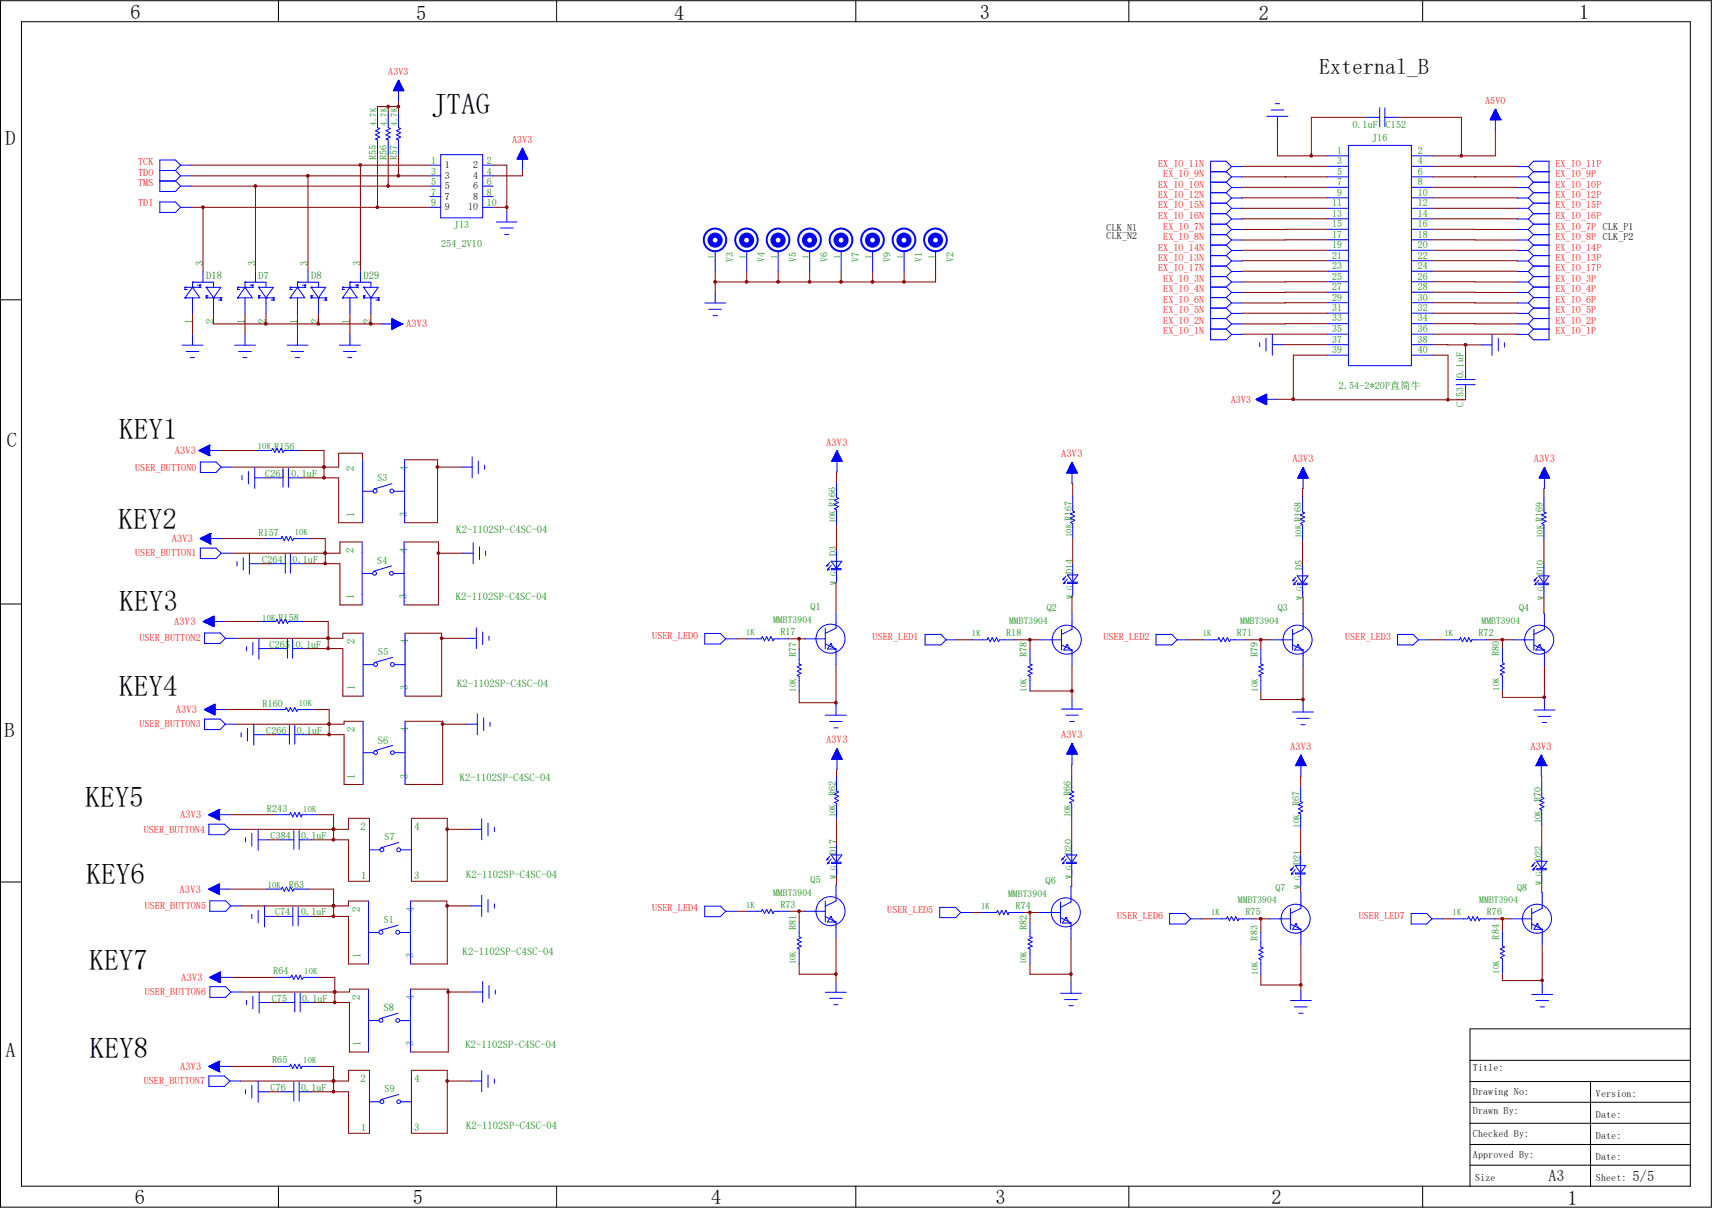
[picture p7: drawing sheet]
<svg xmlns="http://www.w3.org/2000/svg" width="297mm" height="210mm" viewBox="0 0 297 210" stroke-linecap="round" stroke-linejoin="round" font-family="sans-serif">
<defs><g id="words">
<g font-size="5">
<text x="74.9" y="19.8">JTAG</text>
<text x="20.7" y="76.1">KEY1</text>
<text x="20.6" y="91.8">KEY2</text>
<text x="20.7" y="106.1">KEY3</text>
<text x="20.7" y="120.8">KEY4</text>
<text x="14.8" y="140.1">KEY5</text>
<text x="15" y="153.4">KEY6</text>
<text x="15.5" y="168.3">KEY7</text>
<text x="15.6" y="183.6">KEY8</text>
</g>
<text font-size="3.8" x="228.9" y="12.8">External_B</text>
<g font-size="3.5">
<text x="22.6" y="3.2">6</text>
<text x="72.2" y="3.4">5</text>
<text x="117" y="3.4">4</text>
<text x="170" y="3.2">3</text>
<text x="218.4" y="3.4">2</text>
<text x="273.9" y="3.2">1</text>
<text x="1" y="25.2">D</text>
<text x="1.2" y="77.5">C</text>
<text x=".8" y="127.9">B</text>
<text x="1" y="183.5">A</text>
<text x="23.4" y="209">6</text>
<text x="71.6" y="209">5</text>
<text x="123.4" y="209">4</text>
<text x="172.7" y="209">3</text>
<text x="220.6" y="209">2</text>
<text x="271.9" y="209.2">1</text>
</g>
<text font-size="2.8" x="268.6" y="205">A3</text>
<text font-size="2.5" x="283.2" y="205">5/5</text>
<g font-size="1.8" fill="#008000">
<text x="35.2" y="46.2" transform="rotate(-90 35.2 46.2)">3</text>
<text x="44.3" y="46.2" transform="rotate(-90 44.3 46.2)">3</text>
<text x="53.4" y="46.2" transform="rotate(-90 53.4 46.2)">3</text>
<text x="62.5" y="46.2" transform="rotate(-90 62.5 46.2)">3</text>
<text x="35.8" y="48.4">D18</text>
<text x="54" y="48.4">D8</text>
<text x="63.1" y="48.4">D29</text>
<text x="33.4" y="56.3" transform="rotate(-90 33.4 56.3)">1</text>
<text x="37" y="56.3" transform="rotate(-90 37 56.3)">2</text>
<text x="42.5" y="56.3" transform="rotate(-90 42.5 56.3)">1</text>
<text x="46.1" y="56.3" transform="rotate(-90 46.1 56.3)">2</text>
<text x="51.6" y="56.3" transform="rotate(-90 51.6 56.3)">1</text>
<text x="55.2" y="56.3" transform="rotate(-90 55.2 56.3)">2</text>
<text x="60.7" y="56.3" transform="rotate(-90 60.7 56.3)">1</text>
<text x="64.3" y="56.3" transform="rotate(-90 64.3 56.3)">2</text>
<text x="61.4" y="81.7" transform="rotate(-90 61.4 81.7)">2</text>
<text x="70.7" y="81.7" transform="rotate(-90 70.7 81.7)">4</text>
<text x="61.5" y="89.7" transform="rotate(-90 61.5 89.7)">1</text>
<text x="70.7" y="89.7" transform="rotate(-90 70.7 89.7)">3</text>
<text x="79.2" y="92.5">K2-1102SP-C4SC-04</text>
<text x="61.3" y="96" transform="rotate(-90 61.3 96)">2</text>
<text x="70.7" y="96" transform="rotate(-90 70.7 96)">4</text>
<text x="61.4" y="104" transform="rotate(-90 61.4 104)">1</text>
<text x="70.6" y="104" transform="rotate(-90 70.6 104)">3</text>
<text x="79.1" y="104.1">K2-1102SP-C4SC-04</text>
<text x="61.5" y="111.8" transform="rotate(-90 61.5 111.8)">2</text>
<text x="70.8" y="111.8" transform="rotate(-90 70.8 111.8)">4</text>
<text x="61.6" y="119.8" transform="rotate(-90 61.6 119.8)">1</text>
<text x="70.7" y="119.8" transform="rotate(-90 70.7 119.8)">3</text>
<text x="79.3" y="119.2">K2-1102SP-C4SC-04</text>
<text x="61.5" y="127.1" transform="rotate(-90 61.5 127.1)">2</text>
<text x="65.5" y="129.1">S6</text>
<text x="70.8" y="127.1" transform="rotate(-90 70.8 127.1)">4</text>
<text x="61.6" y="135.1" transform="rotate(-90 61.6 135.1)">1</text>
<text x="70.7" y="135.1" transform="rotate(-90 70.7 135.1)">3</text>
<text x="79.8" y="135.5">K2-1102SP-C4SC-04</text>
<text x="62.6" y="144">2</text>
<text x="71.9" y="144">4</text>
<text x="62.7" y="152.6">1</text>
<text x="71.8" y="152.6">3</text>
<text x="80.9" y="152.3">K2-1102SP-C4SC-04</text>
<text x="62.4" y="158.3" transform="rotate(-90 62.4 158.3)">2</text>
<text x="71.8" y="158.3" transform="rotate(-90 71.8 158.3)">4</text>
<text x="62.5" y="166.3" transform="rotate(-90 62.5 166.3)">1</text>
<text x="71.7" y="166.3" transform="rotate(-90 71.7 166.3)">3</text>
<text x="80.3" y="165.7">K2-1102SP-C4SC-04</text>
<text x="62.4" y="173.6" transform="rotate(-90 62.4 173.6)">2</text>
<text x="71.8" y="173.6" transform="rotate(-90 71.8 173.6)">4</text>
<text x="66.5" y="175.5">S8</text>
<text x="62.5" y="181.6" transform="rotate(-90 62.5 181.6)">1</text>
<text x="71.7" y="181.6" transform="rotate(-90 71.7 181.6)">3</text>
<text x="80.7" y="181.9">K2-1102SP-C4SC-04</text>
<text x="62.6" y="187.7">2</text>
<text x="71.9" y="187.7">4</text>
<text x="62.7" y="196.3">1</text>
<text x="71.8" y="196.3">3</text>
<text x="80.9" y="196">K2-1102SP-C4SC-04</text>
</g>
<g font-size="1.8" fill="#f00">
<text x="70.4" y="56.8">A3V3</text>
<text x="143.3" y="77.3">A3V3</text>
<text x="30.3" y="78.9">A3V3</text>
<text x="184.1" y="79.3">A3V3</text>
<text x="224.2" y="80.3">A3V3</text>
<text x="266.1" y="80.3">A3V3</text>
<text x="29.8" y="94">A3V3</text>
<text x="30.2" y="108.5">A3V3</text>
<text x="30.5" y="123.7">A3V3</text>
<text x="143.3" y="129">A3V3</text>
<text x="184.1" y="128.1">A3V3</text>
<text x="223.8" y="130.1">A3V3</text>
<text x="265.5" y="130.1">A3V3</text>
<text x="31.2" y="141.9">A3V3</text>
<text x="31.2" y="155">A3V3</text>
<text x="31.5" y="170.2">A3V3</text>
<text x="31.2" y="185.6">A3V3</text>
</g>
<g font-size="1.7" fill="#f00">
<text x="67.4" y="13">A3V3</text>
<text x="257.6" y="18">A5V0</text>
<text x="24" y="28.7">TCK</text>
<text x="88.9" y="24.8">A3V3</text>
<text x="200.9" y="28.9">EX_IO_11N</text>
<text x="269.8" y="28.9">EX_IO_11P</text>
<text x="24" y="35.8">TDI</text>
<text x="24" y="30.5">TDO</text>
<text x="24" y="32.3">TMS</text>
<text x="200.9" y="32.6">EX_IO_10N</text>
<text x="200.9" y="34.4">EX_IO_12N</text>
<text x="201.8" y="30.7">EX_IO_9N</text>
<text x="269.8" y="32.6">EX_IO_10P</text>
<text x="269.8" y="30.7">EX_IO_9P</text>
<text x="269.8" y="34.4">EX_IO_12P</text>
<text x="200.9" y="36.2">EX_IO_15N</text>
<text x="200.9" y="38">EX_IO_16N</text>
<text x="201.8" y="41.7">EX_IO_8N</text>
<text x="201.8" y="39.8">EX_IO_7N</text>
<text x="269.8" y="41.7">EX_IO_8P CLK_P2</text>
<text x="269.8" y="39.8">EX_IO_7P CLK_P1</text>
<text x="269.8" y="36.2">EX_IO_15P</text>
<text x="269.8" y="38">EX_IO_16P</text>
<text x="200.9" y="43.5">EX_IO_14N</text>
<text x="200.9" y="45.3">EX_IO_13N</text>
<text x="200.9" y="47.1">EX_IO_17N</text>
<text x="269.8" y="43.5">EX_IO_14P</text>
<text x="269.8" y="45.3">EX_IO_13P</text>
<text x="269.8" y="47.1">EX_IO_17P</text>
<text x="201.8" y="48.9">EX_IO_3N</text>
<text x="201.8" y="50.8">EX_IO_4N</text>
<text x="201.8" y="52.6">EX_IO_6N</text>
<text x="269.8" y="48.9">EX_IO_3P</text>
<text x="269.8" y="50.8">EX_IO_4P</text>
<text x="269.8" y="52.6">EX_IO_6P</text>
<text x="201.8" y="54.4">EX_IO_5N</text>
<text x="201.8" y="56.2">EX_IO_2N</text>
<text x="201.8" y="58">EX_IO_1N</text>
<text x="269.8" y="54.4">EX_IO_5P</text>
<text x="269.8" y="56.2">EX_IO_2P</text>
<text x="269.8" y="58">EX_IO_1P</text>
<text x="213.5" y="69.9">A3V3</text>
<text x="23.5" y="81.7">USER_BUTTON0</text>
<text x="23.5" y="96.6">USER_BUTTON1</text>
<text x="24.2" y="111.3">USER_BUTTON2</text>
<text x="113.2" y="110.9">USER_LED0</text>
<text x="151.4" y="111">USER_LED1</text>
<text x="191.4" y="111">USER_LED2</text>
<text x="233.3" y="111">USER_LED3</text>
<text x="24.2" y="126.2">USER_BUTTON3</text>
<text x="24.9" y="144.5">USER_BUTTON4</text>
<text x="25.1" y="157.8">USER_BUTTON5</text>
<text x="113.2" y="158.2">USER_LED4</text>
<text x="153.9" y="158.4">USER_LED5</text>
<text x="193.8" y="159.5">USER_LED6</text>
<text x="235.7" y="159.5">USER_LED7</text>
<text x="25.1" y="172.7">USER_BUTTON6</text>
<text x="24.9" y="188.2">USER_BUTTON7</text>
</g>
<g font-size="1.7" fill="#008000">
<text x="234.6" y="22.1">0.1uF</text>
<text x="240.4" y="22.1">C152</text>
<text x="65.2" y="27.8" transform="rotate(-90 65.2 27.8)">R55</text>
<text x="67.1" y="27.8" transform="rotate(-90 67.1 27.8)">R56</text>
<text x="68.9" y="27.8" transform="rotate(-90 68.9 27.8)">R57</text>
<text x="74.8" y="28.5">1</text>
<text x="84.5" y="28.5">2</text>
<text x="232" y="26.7">1</text>
<text x="232" y="28.5">3</text>
<text x="238" y="24.5">J16</text>
<text x="246" y="26.7">2</text>
<text x="246" y="28.5">4</text>
<text x="74.8" y="30.3">3</text>
<text x="74.8" y="32.1">5</text>
<text x="74.8" y="34">7</text>
<text x="74.8" y="35.8">9</text>
<text x="84.5" y="30.3">4</text>
<text x="84.5" y="32.1">6</text>
<text x="84.5" y="34">8</text>
<text x="84.5" y="35.8">10</text>
<text x="231.1" y="35.8">11</text>
<text x="232" y="30.3">5</text>
<text x="232" y="32.1">7</text>
<text x="232" y="34">9</text>
<text x="246" y="30.3">6</text>
<text x="246" y="32.1">8</text>
<text x="246" y="34">10</text>
<text x="246" y="35.8">12</text>
<text x="78.7" y="39.6">J13</text>
<text x="231.1" y="37.6">13</text>
<text x="231.1" y="39.4">15</text>
<text x="231.1" y="41.2">17</text>
<text x="246" y="37.6">14</text>
<text x="246" y="39.4">16</text>
<text x="246" y="41.2">18</text>
<text x="76.5" y="42.9">254_2V10</text>
<text x="127.2" y="45.4" transform="rotate(-90 127.2 45.4)">V3</text>
<text x="132.6" y="45.4" transform="rotate(-90 132.6 45.4)">V4</text>
<text x="138.1" y="45.4" transform="rotate(-90 138.1 45.4)">V5</text>
<text x="143.6" y="45.4" transform="rotate(-90 143.6 45.4)">V6</text>
<text x="149" y="45.4" transform="rotate(-90 149 45.4)">V7</text>
<text x="154.5" y="45.4" transform="rotate(-90 154.5 45.4)">V9</text>
<text x="159.9" y="45.4" transform="rotate(-90 159.9 45.4)">V1</text>
<text x="165.4" y="45.4" transform="rotate(-90 165.4 45.4)">V2</text>
<text x="231.1" y="43.1">19</text>
<text x="231.1" y="44.9">21</text>
<text x="231.1" y="46.7">23</text>
<text x="246" y="43.1">20</text>
<text x="246" y="44.9">22</text>
<text x="246" y="46.7">24</text>
<text x="44.9" y="48.4">D7</text>
<text x="231.1" y="48.5">25</text>
<text x="231.1" y="50.3">27</text>
<text x="231.1" y="52.2">29</text>
<text x="246" y="48.5">26</text>
<text x="246" y="50.3">28</text>
<text x="246" y="52.2">30</text>
<text x="231.1" y="54">31</text>
<text x="231.1" y="55.8">33</text>
<text x="231.1" y="57.6">35</text>
<text x="231.1" y="59.5">37</text>
<text x="246" y="54">32</text>
<text x="246" y="55.8">34</text>
<text x="246" y="57.6">36</text>
<text x="246" y="59.5">38</text>
<text x="231.1" y="61.3">39</text>
<text x="246" y="61.3">40</text>
<text x="253.9" y="65.6" transform="rotate(-90 253.9 65.6)">0.1uF</text>
<text x="232.3" y="67.5">2.54-2*20P直简牛</text>
<text x="253.9" y="70.7" transform="rotate(-90 253.9 70.7)">C1</text>
<text x="253.9" y="68.9" transform="rotate(-90 253.9 68.9)">53</text>
<text x="46" y="82.8">C261</text>
<text x="47.6" y="78">R156</text>
<text x="50.6" y="82.8">0.1uF</text>
<text x="65.5" y="83.6">S3</text>
<text x="145" y="88.1" transform="rotate(-90 145 88.1)">R166</text>
<text x="44.8" y="93">R157</text>
<text x="185.9" y="90.4" transform="rotate(-90 185.9 90.4)">R167</text>
<text x="225.8" y="90.6" transform="rotate(-90 225.8 90.6)">R168</text>
<text x="267.7" y="90.6" transform="rotate(-90 267.7 90.6)">R169</text>
<text x="45.5" y="97.7">C264</text>
<text x="50.8" y="97.7">0.1uF</text>
<text x="65.4" y="97.8">S4</text>
<text x="145.1" y="96.4" transform="rotate(-90 145.1 96.4)">D3</text>
<text x="186.1" y="99.7" transform="rotate(-90 186.1 99.7)">D14</text>
<text x="226" y="99" transform="rotate(-90 226 99)">D5</text>
<text x="267.8" y="99.9" transform="rotate(-90 267.8 99.9)">D10</text>
<text x="48.3" y="107.7">R158</text>
<text x="140.6" y="105.9">Q1</text>
<text x="181.6" y="106.1">Q2</text>
<text x="221.7" y="106.1">Q3</text>
<text x="263.5" y="106.1">Q4</text>
<text x="46.8" y="112.4">C265</text>
<text x="51.3" y="112.4">0.1uF</text>
<text x="65.6" y="113.7">S5</text>
<text x="134.1" y="108.1">MMBT3904</text>
<text x="135.4" y="110.3">R17</text>
<text x="174.5" y="110.4">R18</text>
<text x="175" y="108.3">MMBT3904</text>
<text x="214.6" y="110.4">R71</text>
<text x="215.1" y="108.3">MMBT3904</text>
<text x="256.5" y="110.4">R72</text>
<text x="257" y="108.3">MMBT3904</text>
<text x="260.1" y="113.9" transform="rotate(-90 260.1 113.9)">R80</text>
<text x="138.1" y="114.1" transform="rotate(-90 138.1 114.1)">R77</text>
<text x="178.1" y="114.1" transform="rotate(-90 178.1 114.1)">R78</text>
<text x="218.2" y="114.1" transform="rotate(-90 218.2 114.1)">R79</text>
<text x="45.6" y="122.6">R160</text>
<text x="46.2" y="127.4">C266</text>
<text x="51.5" y="127.4">0.1uF</text>
<text x="46.3" y="140.9">R243</text>
<text x="145" y="138.1" transform="rotate(-90 145 138.1)">R62</text>
<text x="185.8" y="138.1" transform="rotate(-90 185.8 138.1)">R66</text>
<text x="225.5" y="140" transform="rotate(-90 225.5 140)">R67</text>
<text x="267.3" y="139.2" transform="rotate(-90 267.3 139.2)">R70</text>
<text x="46.9" y="145.6">C384</text>
<text x="52.2" y="145.6">0.1uF</text>
<text x="66.7" y="145.8">S7</text>
<text x="145.1" y="148.3" transform="rotate(-90 145.1 148.3)">D17</text>
<text x="185.9" y="148.3" transform="rotate(-90 185.9 148.3)">D20</text>
<text x="267.5" y="149.4" transform="rotate(-90 267.5 149.4)">D22</text>
<text x="50.1" y="154.2">R63</text>
<text x="134.1" y="155.4">MMBT3904</text>
<text x="140.6" y="153.3">Q5</text>
<text x="174.9" y="155.6">MMBT3904</text>
<text x="181.4" y="153.5">Q6</text>
<text x="221.3" y="154.6">Q7</text>
<text x="225.6" y="150.2" transform="rotate(-90 225.6 150.2)">D21</text>
<text x="263.2" y="154.6">Q8</text>
<text x="47.7" y="158.9">C74</text>
<text x="52.2" y="158.9">0.1uF</text>
<text x="66.6" y="160.1">S1</text>
<text x="135.4" y="157.6">R73</text>
<text x="138.1" y="161.4" transform="rotate(-90 138.1 161.4)">R81</text>
<text x="176.2" y="157.8">R74</text>
<text x="178.1" y="161.4" transform="rotate(-90 178.1 161.4)">R82</text>
<text x="214.8" y="156.7">MMBT3904</text>
<text x="216.1" y="158.9">R75</text>
<text x="256.6" y="156.7">MMBT3904</text>
<text x="257.9" y="158.9">R76</text>
<text x="218.2" y="163.2" transform="rotate(-90 218.2 163.2)">R83</text>
<text x="260.1" y="163.1" transform="rotate(-90 260.1 163.1)">R84</text>
<text x="47.2" y="173.8">C75</text>
<text x="47.4" y="169.1">R64</text>
<text x="52.4" y="173.8">0.1uF</text>
<text x="47.2" y="184.6">R65</text>
<text x="46.9" y="189.3">C76</text>
<text x="52.2" y="189.3">0.1uF</text>
<text x="66.7" y="189.5">S9</text>
</g>
<g font-size="1.7">
<text x="77.2" y="29.2">1</text>
<text x="82.1" y="29.2">2</text>
<text x="77.2" y="31">3</text>
<text x="77.2" y="32.9">5</text>
<text x="77.2" y="34.7">7</text>
<text x="82.1" y="31">4</text>
<text x="82.1" y="32.9">6</text>
<text x="82.1" y="34.7">8</text>
<text x="77.2" y="36.5">9</text>
<text x="81.2" y="36.5">10</text>
<text x="192" y="40">CLK_N1</text>
<text x="192" y="41.5">CLK_N2</text>
<text x="255.5" y="185.8">Title:</text>
<text x="255.5" y="190">Drawing No:</text>
<text x="276.9" y="190.4">Version:</text>
<text x="255.5" y="197.4">Checked By:</text>
<text x="255.5" y="193.3">Drawn By:</text>
<text x="276.9" y="197.7">Date:</text>
<text x="276.9" y="194.1">Date:</text>
<text x="255.5" y="201">Approved By:</text>
<text x="276.9" y="201.3">Date:</text>
<text x="255.9" y="205">Size</text>
<text x="276.9" y="205">Sheet:</text>
</g>
<g font-size="1.5" fill="#008000">
<text x="65.3" y="21.8" transform="rotate(-90 65.3 21.8)">4.7K</text>
<text x="67.1" y="21.8" transform="rotate(-90 67.1 21.8)">4.7K</text>
<text x="68.9" y="21.8" transform="rotate(-90 68.9 21.8)">4.7K</text>
<text x="123.9" y="45" transform="rotate(-90 123.9 45)">1</text>
<text x="129.3" y="45" transform="rotate(-90 129.3 45)">1</text>
<text x="134.8" y="45" transform="rotate(-90 134.8 45)">1</text>
<text x="140.3" y="45" transform="rotate(-90 140.3 45)">1</text>
<text x="145.7" y="45" transform="rotate(-90 145.7 45)">1</text>
<text x="151.2" y="45" transform="rotate(-90 151.2 45)">1</text>
<text x="156.7" y="45" transform="rotate(-90 156.7 45)">1</text>
<text x="162.1" y="45" transform="rotate(-90 162.1 45)">1</text>
<text x="44.7" y="78">10K</text>
<text x="51.1" y="92.9">10K</text>
<text x="144.9" y="90.8" transform="rotate(-90 144.9 90.8)">10K</text>
<text x="185.9" y="93.2" transform="rotate(-90 185.9 93.2)">10K</text>
<text x="225.8" y="93.4" transform="rotate(-90 225.8 93.4)">10K</text>
<text x="267.7" y="93.4" transform="rotate(-90 267.7 93.4)">10K</text>
<text x="145.1" y="101.5" transform="rotate(-90 145.1 101.5)">W_G</text>
<text x="45.5" y="107.7">10K</text>
<text x="186.1" y="103.9" transform="rotate(-90 186.1 103.9)">W_G</text>
<text x="226" y="104.1" transform="rotate(-90 226 104.1)">W_G</text>
<text x="267.8" y="104.1" transform="rotate(-90 267.8 104.1)">W_G</text>
<text x="129.5" y="110.3">1K</text>
<text x="168.6" y="110.4">1K</text>
<text x="208.7" y="110.4">1K</text>
<text x="250.6" y="110.4">1K</text>
<text x="260.1" y="119.8" transform="rotate(-90 260.1 119.8)">10K</text>
<text x="51.9" y="122.6">10K</text>
<text x="138" y="120" transform="rotate(-90 138 120)">10K</text>
<text x="178.1" y="120" transform="rotate(-90 178.1 120)">10K</text>
<text x="218.2" y="120" transform="rotate(-90 218.2 120)">10K</text>
<text x="52.6" y="140.8">10K</text>
<text x="144.9" y="141.9" transform="rotate(-90 144.9 141.9)">10K</text>
<text x="185.7" y="141.9" transform="rotate(-90 185.7 141.9)">10K</text>
<text x="225.4" y="143.6" transform="rotate(-90 225.4 143.6)">10K</text>
<text x="267.3" y="142.9" transform="rotate(-90 267.3 142.9)">10K</text>
<text x="46.4" y="154.1">10K</text>
<text x="145.1" y="152.5" transform="rotate(-90 145.1 152.5)">W_G</text>
<text x="185.9" y="152.5" transform="rotate(-90 185.9 152.5)">W_G</text>
<text x="225.6" y="154.3" transform="rotate(-90 225.6 154.3)">W_G</text>
<text x="267.5" y="153.6" transform="rotate(-90 267.5 153.6)">W_G</text>
<text x="129.5" y="157.6">1K</text>
<text x="170.2" y="157.8">1K</text>
<text x="210.1" y="158.9">1K</text>
<text x="252" y="158.9">1K</text>
<text x="138" y="167.4" transform="rotate(-90 138 167.4)">10K</text>
<text x="178.1" y="167.4" transform="rotate(-90 178.1 167.4)">10K</text>
<text x="52.8" y="169.1">10K</text>
<text x="218.2" y="169.2" transform="rotate(-90 218.2 169.2)">10K</text>
<text x="260.1" y="169" transform="rotate(-90 260.1 169)">10K</text>
<text x="52.6" y="184.5">10K</text>
</g>
</g></defs>
<g fill="none" stroke="#800000" stroke-width=".17">
<path d="M67.4 18.5v1.1M69.1 17.6v2M69.1 18.5h-3.6v1.1M33.2 28.7h41.4M33.2 36h41.4M33.2 30.5h41.4M33.2 32.3h41.4M35.2 36v11.2M44.3 32.3v14.9M53.4 30.5v16.7M62.5 28.7v18.5M65.5 26.8v9.2"/>
<path d="M67.4 26.8v5.5M69.1 26.8v3.7M85.6 28.7h2.3v8M85.6 36h2.3M90.6 29.4v1.1h-5M215.5 36.2h.1M215.5 30.7h14.8M215.5 36.2h14.8M221.6 22v5.1h8.7M223 30.7h.1M230.3 39.8h-14.8M230.3 32.5l-14.8 .1"/>
<path d="M230.3 28.9h-14.8M230.3 34.3l-14.8 .1M230.3 38h-14.8M237 20.4h-9.5v6.7M242.4 20.4h11.1v6.7M248.5 39.8h14.8M248.5 32.5l14.8 .1M248.5 30.7h14.8M248.5 28.9h14.8M248.5 34.3l14.8 .1M248.5 38h14.8M248.5 36.2h14.8"/>
<path d="M255.9 30.7h.1M259.4 22.6v4.5h-10.9M263.3 36.2h.1M33.4 54.4v3.7M37 54.4v1.8h29.2M42.5 54.4v3.7M46.1 54.4v1.8M51.6 54.4v3.7M55.2 54.4v1.8M60.7 54.4v3.7M64.3 54.4v1.8M124.1 47.1v3.7"/>
<path d="M129.5 47.1v1.8M135 47.1v1.8M140.5 47.1v1.8M145.9 47.1v1.8M151.4 47.1v1.8M156.8 47.1v1.8M162.3 47.1v1.8h-38.2M222.5 59.8h7.8M230.3 48.9h-14.8M230.3 56.2h-14.8M230.3 41.6l-14.8 .1M230.3 50.7l-14.8 .1"/>
<path d="M230.3 52.5l-14.8 .1M230.3 43.4l-14.8 .1M230.3 45.3h-14.8M230.3 47.1h-14.8M230.3 54.4h-14.8M230.3 58h-14.8M248.5 48.9h14.8M248.5 56.2h14.8M248.5 59.8l8.5 .1M248.5 41.6l14.8 .1M248.5 50.7l14.8 .1M248.5 52.5l14.8 .1"/>
<path d="M248.5 43.4l14.8 .1M248.5 45.3h14.8M248.5 47.1h14.8M248.5 54.4h14.8M248.5 58h14.8M254.3 59.9v3.6M38.2 78.2h6.4M51.9 78.2h4.3v4.7M62.9 79.8v-1.1h-4.1v2.4h-18.6M70.2 79.8h5.7v10.9h-5.7M221.5 69.3h2.9M230.3 61.6h-5.9v7.8h29.9v-.4"/>
<path d="M248.5 61.6h2.7v7.8M38.4 93.5h7.8M45.1 97.8h2M46 82.9h.8M52.2 82.9h6.6v7.8h4.1M52.6 97.8h6.4v7.2h3.8M53.5 93.5h2.9v4.3M56.2 81.1h.1M56.4 96h.1M62.8 94.1h-3.8v1.9h-18.8M70.1 94.1h6v10.9h-6M75.9 81.1h4.2"/>
<path d="M76.1 96h4.2M145.1 91.1v4.5M145.2 81.9l-.1 1.8M186 83.9h.1v2.2M186.1 93.4v4.6M226 93.6v4.5M226.1 84.8l-.1 1.5M267.8 93.6v4.5M267.9 84.8l-.1 1.5M38.9 107.9h6.4M46.8 112.6h.7M52.6 107.9h4.3v4.7"/>
<path d="M52.9 112.6h6.6v8.2h3.5M56.9 110.8h.1M63 109.9h-3.5v.9h-18.6M70.3 109.9h6.3v.9h4.2M76.6 110.8v10h-6.3M127.7 110.9h1.8M136.8 110.9h2.8M138.6 110.9h.1M138.6 110.9v1.7M138.6 119.9v2.1h6.4M139.6 110.9h.1M145 115.4v6.9"/>
<path d="M145.1 101l-.1 5.3M165.9 111h2.8M175.9 111h4.6M178.7 111h.1M178.7 111v1.6M178.7 119.9h7.3M186 115.6v5.6M186.1 103.4h-.1v3.1M206 111h2.7M216 111h4.6M218.7 111h.1M218.7 111v1.6"/>
<path d="M218.7 119.9v1.5h7.4M226 103.6l.1 2.9M226.1 115.6v6.2M247.9 111h2.8M257.9 111h4.6M260.6 111h.1M260.6 111v1.5M260.6 119.8v1.2h7.3M267.8 103.6l.1 2.9M267.9 115.6v5.8M39.1 123.1h7.8M45.8 127.5h2"/>
<path d="M53.3 127.5h6.4v8.6h3.3M54.2 123.1h2.9v4.4M57.1 125.7h.1M63 125.2h-3.3v.5h-18.8M70.3 125.2h6.5v10.9h-6.5M76.8 125.7h4.2M145.2 133.6l-.1 1.1M186 132.7l-.1 2M225.7 134.7l-.1 1.9M267.4 134.7l.1 1.1M39.9 141.4h7.8M39.9 154.3h6.4"/>
<path d="M46.6 145.8h2M47.7 159h.7M53.5 154.3h4.4v4.7M53.9 159h6.6v8.3h3.4M54.1 145.8h6.4v7.2h3.6M55 141.4h2.9v4.4M57.9 143.9h.1M57.9 157.2h.1M63.9 156.4h-3.4v.8h-18.6M64.1 142h-3.6v1.9h-18.8M71.2 156.4h6.3v.8h4.2M71.4 142h6.2v11h-6.2"/>
<path d="M77.6 143.9h4.1M77.6 157.2v10.1h-6.4M127.7 158.2h1.8M136.8 158.2h2.8M138.6 158.2h.1M138.6 158.2v1.8M139.6 158.2h.1M145.1 142v4.6M145.1 152l-.1 1.6M168.5 158.4h1.8M177.6 158.4h2.7M178.7 158.4h.1"/>
<path d="M178.7 158.4v1.6M185.9 142v4.6M185.9 152v1.8h-.1M208.4 159.5h1.8M217.5 159.5h2.7M218.7 159.5h.1M218.7 159.5v2.3M225.6 143.8v4.6M225.6 153.8l.1 1.1M250.3 159.5h1.8M259.4 159.5h2.7M260.6 159.5h.1"/>
<path d="M260.6 159.5v2.2M267.5 143.1v4.6M267.5 153.1v1.8M40 169.6h7.9M46.8 174h2M54.3 174h6.3v8.6h3.3M55.2 169.6h2.9v4.4M58.1 172.2h.1M63.9 171.7h-3.3v.5h-18.7M71.2 171.7h6.6v10.9h-6.6M77.8 172.2h4.2M138.6 167.3v1.8h6.4"/>
<path d="M145 162.7v7.7M178.7 167.3v1.8h7.1M185.8 162.9v7.7M218.7 169.1v1.8h7M225.7 164v7.8M260.6 168.9v1.3h6.9M267.5 164v6.7M39.9 185.1h7.8M46.6 189.5h2M54.1 189.5h6.4v7.2h3.6M55 185.1h2.9v4.4M57.9 187.6h.1"/>
<path d="M64.1 185.8h-3.6v1.8h-18.8M71.4 185.8h6.2v10.9h-6.2M77.6 187.6h4.1"/>
</g>
<circle cx="156.8" cy="48.9" r=".23" fill="#800000"/>
<circle cx="156.8" cy="48.9" r=".23" fill="none" stroke="#800000" stroke-width=".17"/>
<circle cx="151.4" cy="48.9" r=".23" fill="#800000"/>
<circle cx="151.4" cy="48.9" r=".23" fill="none" stroke="#800000" stroke-width=".17"/>
<circle cx="145.9" cy="48.9" r=".23" fill="#800000"/>
<circle cx="145.9" cy="48.9" r=".23" fill="none" stroke="#800000" stroke-width=".17"/>
<circle cx="140.4" cy="48.9" r=".23" fill="#800000"/>
<circle cx="140.4" cy="48.9" r=".23" fill="none" stroke="#800000" stroke-width=".17"/>
<circle cx="135" cy="48.9" r=".23" fill="#800000"/>
<circle cx="135" cy="48.9" r=".23" fill="none" stroke="#800000" stroke-width=".17"/>
<circle cx="129.5" cy="48.9" r=".23" fill="#800000"/>
<circle cx="129.5" cy="48.9" r=".23" fill="none" stroke="#800000" stroke-width=".17"/>
<circle cx="124.1" cy="48.9" r=".23" fill="#800000"/>
<circle cx="124.1" cy="48.9" r=".23" fill="none" stroke="#800000" stroke-width=".17"/>
<circle cx="69.1" cy="30.5" r=".23" fill="#800000"/>
<circle cx="69.1" cy="30.5" r=".23" fill="none" stroke="#800000" stroke-width=".17"/>
<circle cx="67.3" cy="32.3" r=".23" fill="#800000"/>
<circle cx="67.3" cy="32.3" r=".23" fill="none" stroke="#800000" stroke-width=".17"/>
<circle cx="65.5" cy="36" r=".23" fill="#800000"/>
<circle cx="65.5" cy="36" r=".23" fill="none" stroke="#800000" stroke-width=".17"/>
<circle cx="67.3" cy="18.5" r=".23" fill="#800000"/>
<circle cx="67.3" cy="18.5" r=".23" fill="none" stroke="#800000" stroke-width=".17"/>
<circle cx="69.1" cy="18.5" r=".23" fill="#800000"/>
<circle cx="69.1" cy="18.5" r=".23" fill="none" stroke="#800000" stroke-width=".17"/>
<circle cx="87.9" cy="36" r=".23" fill="#800000"/>
<circle cx="87.9" cy="36" r=".23" fill="none" stroke="#800000" stroke-width=".17"/>
<circle cx="46.1" cy="56.2" r=".23" fill="#800000"/>
<circle cx="46.1" cy="56.2" r=".23" fill="none" stroke="#800000" stroke-width=".17"/>
<circle cx="55.2" cy="56.2" r=".23" fill="#800000"/>
<circle cx="55.2" cy="56.2" r=".23" fill="none" stroke="#800000" stroke-width=".17"/>
<circle cx="64.3" cy="56.2" r=".23" fill="#800000"/>
<circle cx="64.3" cy="56.2" r=".23" fill="none" stroke="#800000" stroke-width=".17"/>
<circle cx="62.5" cy="28.6" r=".23" fill="#800000"/>
<circle cx="62.5" cy="28.6" r=".23" fill="none" stroke="#800000" stroke-width=".17"/>
<circle cx="53.4" cy="30.5" r=".23" fill="#800000"/>
<circle cx="53.4" cy="30.5" r=".23" fill="none" stroke="#800000" stroke-width=".17"/>
<circle cx="44.3" cy="32.3" r=".23" fill="#800000"/>
<circle cx="44.3" cy="32.3" r=".23" fill="none" stroke="#800000" stroke-width=".17"/>
<circle cx="35.2" cy="36" r=".23" fill="#800000"/>
<circle cx="35.2" cy="36" r=".23" fill="none" stroke="#800000" stroke-width=".17"/>
<circle cx="224.3" cy="69.3" r=".23" fill="#800000"/>
<circle cx="224.3" cy="69.3" r=".23" fill="none" stroke="#800000" stroke-width=".17"/>
<circle cx="254.2" cy="59.8" r=".23" fill="#800000"/>
<circle cx="254.2" cy="59.8" r=".23" fill="none" stroke="#800000" stroke-width=".17"/>
<circle cx="251.2" cy="69.4" r=".23" fill="#800000"/>
<circle cx="251.2" cy="69.4" r=".23" fill="none" stroke="#800000" stroke-width=".17"/>
<circle cx="253.5" cy="27" r=".23" fill="#800000"/>
<circle cx="253.5" cy="27" r=".23" fill="none" stroke="#800000" stroke-width=".17"/>
<circle cx="227.5" cy="27" r=".23" fill="#800000"/>
<circle cx="227.5" cy="27" r=".23" fill="none" stroke="#800000" stroke-width=".17"/>
<circle cx="56.9" cy="110.8" r=".23" fill="#800000"/>
<circle cx="56.9" cy="110.8" r=".23" fill="none" stroke="#800000" stroke-width=".17"/>
<circle cx="56.9" cy="112.5" r=".23" fill="#800000"/>
<circle cx="56.9" cy="112.5" r=".23" fill="none" stroke="#800000" stroke-width=".17"/>
<circle cx="57.1" cy="125.7" r=".23" fill="#800000"/>
<circle cx="57.1" cy="125.7" r=".23" fill="none" stroke="#800000" stroke-width=".17"/>
<circle cx="57.1" cy="127.5" r=".23" fill="#800000"/>
<circle cx="57.1" cy="127.5" r=".23" fill="none" stroke="#800000" stroke-width=".17"/>
<circle cx="56.9" cy="110.8" r=".23" fill="#800000"/>
<circle cx="56.9" cy="110.8" r=".23" fill="none" stroke="#800000" stroke-width=".17"/>
<circle cx="57.1" cy="125.7" r=".23" fill="#800000"/>
<circle cx="57.1" cy="125.7" r=".23" fill="none" stroke="#800000" stroke-width=".17"/>
<circle cx="56.2" cy="81" r=".23" fill="#800000"/>
<circle cx="56.2" cy="81" r=".23" fill="none" stroke="#800000" stroke-width=".17"/>
<circle cx="56.2" cy="82.9" r=".23" fill="#800000"/>
<circle cx="56.2" cy="82.9" r=".23" fill="none" stroke="#800000" stroke-width=".17"/>
<circle cx="56.4" cy="96" r=".23" fill="#800000"/>
<circle cx="56.4" cy="96" r=".23" fill="none" stroke="#800000" stroke-width=".17"/>
<circle cx="56.4" cy="97.8" r=".23" fill="#800000"/>
<circle cx="56.4" cy="97.8" r=".23" fill="none" stroke="#800000" stroke-width=".17"/>
<circle cx="56.2" cy="81" r=".23" fill="#800000"/>
<circle cx="56.2" cy="81" r=".23" fill="none" stroke="#800000" stroke-width=".17"/>
<circle cx="56.4" cy="96" r=".23" fill="#800000"/>
<circle cx="56.4" cy="96" r=".23" fill="none" stroke="#800000" stroke-width=".17"/>
<circle cx="75.9" cy="81" r=".23" fill="#800000"/>
<circle cx="75.9" cy="81" r=".23" fill="none" stroke="#800000" stroke-width=".17"/>
<circle cx="76.1" cy="96" r=".23" fill="#800000"/>
<circle cx="76.1" cy="96" r=".23" fill="none" stroke="#800000" stroke-width=".17"/>
<circle cx="76.6" cy="110.8" r=".23" fill="#800000"/>
<circle cx="76.6" cy="110.8" r=".23" fill="none" stroke="#800000" stroke-width=".17"/>
<circle cx="76.8" cy="125.7" r=".23" fill="#800000"/>
<circle cx="76.8" cy="125.7" r=".23" fill="none" stroke="#800000" stroke-width=".17"/>
<circle cx="57.8" cy="143.9" r=".23" fill="#800000"/>
<circle cx="57.8" cy="143.9" r=".23" fill="none" stroke="#800000" stroke-width=".17"/>
<circle cx="57.8" cy="145.7" r=".23" fill="#800000"/>
<circle cx="57.8" cy="145.7" r=".23" fill="none" stroke="#800000" stroke-width=".17"/>
<circle cx="57.8" cy="143.9" r=".23" fill="#800000"/>
<circle cx="57.8" cy="143.9" r=".23" fill="none" stroke="#800000" stroke-width=".17"/>
<circle cx="77.6" cy="143.9" r=".23" fill="#800000"/>
<circle cx="77.6" cy="143.9" r=".23" fill="none" stroke="#800000" stroke-width=".17"/>
<circle cx="57.8" cy="157.2" r=".23" fill="#800000"/>
<circle cx="57.8" cy="157.2" r=".23" fill="none" stroke="#800000" stroke-width=".17"/>
<circle cx="57.8" cy="159" r=".23" fill="#800000"/>
<circle cx="57.8" cy="159" r=".23" fill="none" stroke="#800000" stroke-width=".17"/>
<circle cx="58.1" cy="172.1" r=".23" fill="#800000"/>
<circle cx="58.1" cy="172.1" r=".23" fill="none" stroke="#800000" stroke-width=".17"/>
<circle cx="58.1" cy="174" r=".23" fill="#800000"/>
<circle cx="58.1" cy="174" r=".23" fill="none" stroke="#800000" stroke-width=".17"/>
<circle cx="57.8" cy="157.2" r=".23" fill="#800000"/>
<circle cx="57.8" cy="157.2" r=".23" fill="none" stroke="#800000" stroke-width=".17"/>
<circle cx="58.1" cy="172.1" r=".23" fill="#800000"/>
<circle cx="58.1" cy="172.1" r=".23" fill="none" stroke="#800000" stroke-width=".17"/>
<circle cx="57.8" cy="187.6" r=".23" fill="#800000"/>
<circle cx="57.8" cy="187.6" r=".23" fill="none" stroke="#800000" stroke-width=".17"/>
<circle cx="57.8" cy="189.5" r=".23" fill="#800000"/>
<circle cx="57.8" cy="189.5" r=".23" fill="none" stroke="#800000" stroke-width=".17"/>
<circle cx="57.8" cy="187.6" r=".23" fill="#800000"/>
<circle cx="57.8" cy="187.6" r=".23" fill="none" stroke="#800000" stroke-width=".17"/>
<circle cx="77.6" cy="157.2" r=".23" fill="#800000"/>
<circle cx="77.6" cy="157.2" r=".23" fill="none" stroke="#800000" stroke-width=".17"/>
<circle cx="77.7" cy="172.1" r=".23" fill="#800000"/>
<circle cx="77.7" cy="172.1" r=".23" fill="none" stroke="#800000" stroke-width=".17"/>
<circle cx="77.6" cy="187.6" r=".23" fill="#800000"/>
<circle cx="77.6" cy="187.6" r=".23" fill="none" stroke="#800000" stroke-width=".17"/>
<circle cx="138.6" cy="110.8" r=".23" fill="#800000"/>
<circle cx="138.6" cy="110.8" r=".23" fill="none" stroke="#800000" stroke-width=".17"/>
<circle cx="145" cy="121.9" r=".23" fill="#800000"/>
<circle cx="145" cy="121.9" r=".23" fill="none" stroke="#800000" stroke-width=".17"/>
<circle cx="178.7" cy="111" r=".23" fill="#800000"/>
<circle cx="178.7" cy="111" r=".23" fill="none" stroke="#800000" stroke-width=".17"/>
<circle cx="185.9" cy="119.9" r=".23" fill="#800000"/>
<circle cx="185.9" cy="119.9" r=".23" fill="none" stroke="#800000" stroke-width=".17"/>
<circle cx="218.7" cy="111" r=".23" fill="#800000"/>
<circle cx="218.7" cy="111" r=".23" fill="none" stroke="#800000" stroke-width=".17"/>
<circle cx="226" cy="121.4" r=".23" fill="#800000"/>
<circle cx="226" cy="121.4" r=".23" fill="none" stroke="#800000" stroke-width=".17"/>
<circle cx="260.6" cy="111" r=".23" fill="#800000"/>
<circle cx="260.6" cy="111" r=".23" fill="none" stroke="#800000" stroke-width=".17"/>
<circle cx="267.9" cy="121" r=".23" fill="#800000"/>
<circle cx="267.9" cy="121" r=".23" fill="none" stroke="#800000" stroke-width=".17"/>
<circle cx="138.6" cy="158.1" r=".23" fill="#800000"/>
<circle cx="138.6" cy="158.1" r=".23" fill="none" stroke="#800000" stroke-width=".17"/>
<circle cx="145" cy="169.1" r=".23" fill="#800000"/>
<circle cx="145" cy="169.1" r=".23" fill="none" stroke="#800000" stroke-width=".17"/>
<circle cx="178.7" cy="158.3" r=".23" fill="#800000"/>
<circle cx="178.7" cy="158.3" r=".23" fill="none" stroke="#800000" stroke-width=".17"/>
<circle cx="185.8" cy="169.1" r=".23" fill="#800000"/>
<circle cx="185.8" cy="169.1" r=".23" fill="none" stroke="#800000" stroke-width=".17"/>
<circle cx="218.7" cy="159.4" r=".23" fill="#800000"/>
<circle cx="218.7" cy="159.4" r=".23" fill="none" stroke="#800000" stroke-width=".17"/>
<circle cx="225.7" cy="170.9" r=".23" fill="#800000"/>
<circle cx="225.7" cy="170.9" r=".23" fill="none" stroke="#800000" stroke-width=".17"/>
<circle cx="260.6" cy="159.4" r=".23" fill="#800000"/>
<circle cx="260.6" cy="159.4" r=".23" fill="none" stroke="#800000" stroke-width=".17"/>
<circle cx="267.5" cy="170.2" r=".23" fill="#800000"/>
<circle cx="267.5" cy="170.2" r=".23" fill="none" stroke="#800000" stroke-width=".17"/>
<g fill="none" stroke="#00f" stroke-width=".34">
<circle cx="124" cy="41.6" r="1.96"/>
<circle cx="129.5" cy="41.6" r="1.96"/>
<circle cx="135" cy="41.6" r="1.97"/>
<circle cx="140.4" cy="41.6" r="1.97"/>
<circle cx="145.9" cy="41.6" r="1.97"/>
<circle cx="151.4" cy="41.6" r="1.97"/>
<circle cx="156.8" cy="41.6" r="1.97"/>
<circle cx="162.3" cy="41.6" r="1.97"/>
</g>
<g fill="none" stroke="#00f" stroke-width=".89">
<circle cx="124.1" cy="41.7" r=".87"/>
<circle cx="129.5" cy="41.7" r=".87"/>
<circle cx="135" cy="41.7" r=".87"/>
<circle cx="140.4" cy="41.7" r=".87"/>
<circle cx="145.9" cy="41.7" r=".87"/>
<circle cx="151.4" cy="41.7" r=".87"/>
<circle cx="156.8" cy="41.7" r=".87"/>
<circle cx="162.3" cy="41.7" r=".87"/>
</g>
<g fill="none" stroke="#00f" stroke-width=".17">
<path d="M65.5 19.6v2.5l.4 .2-.7 .4 .7 .3-.7 .4 .7 .4-.7 .3 .3 .2v2.5M67.4 19.6v2.5l.3 .2-.7 .4 .7 .3-.7 .4 .7 .4-.7 .3 .4 .2v2.5M68.3 15.7h1.7M68.4 15.6h1.5M68.4 15.4h1.5v.3M68.4 15.3v.4M68.5 15.3h1.3M68.5 15.2v.5M68.5 15.2h1.3M68.5 15.2h1.2M68.5 15.1v.6M68.6 15.1h1.1"/>
<path d="M68.6 15h1M68.6 14.9v.8M68.7 14.9h.9M68.7 14.8h.9v.9M68.7 14.7v1M68.7 14.8h.9M68.8 14.7h.7M68.8 14.6v1.1M68.8 14.6h.7M68.9 14.6h.5M68.9 14.5h.5M68.9 14.4v1.3"/>
<path d="M68.9 14.4h.5v1.3M68.9 14.3v1.4M69 14.3h.3M69 14.1v1.6M69 14.2h.3M69.1 14.1h.1M69.1 14v1.7M69.1 14h.1M69.1 13.9v3.7M69.1 19.6v2.5l.4 .2-.7 .4 .7 .3-.7 .4 .7 .4-.7 .3 .3 .2v2.5M69.1 13.9l1 1.8h-1.9zM69.2 14.1v1.6"/>
<path d="M69.3 14.2v1.5M69.4 14.5v1.2M69.5 14.6v1.1M69.6 14.9v.8M69.7 15.1v.6M69.8 15.2v.5M69.9 15.5h-1.5v.2M70 15.7h-1.7M70 15.7h.1M220.5 19.1h2.2M221.2 18h.8M239.4 18.7v3.3"/>
<path d="M240.2 18.7v3.3M259 19.9h.9M259 19.9v.9M259 19.8h.8v1M259 19.7v1.1M259.1 19.7h.7M259.1 19.6h.7M259.1 19.5v1.3M259.2 19.6h.5M259.2 19.5h.5M259.2 19.4v1.4M259.2 19.4h.5"/>
<path d="M259.2 19.3h.4v1.5M259.2 19.3v1.5M259.3 19.3h.3M259.3 19.2h.2M259.3 19.1v1.7M259.4 19.1h.1M259.4 19h.1M259.4 19v3.6M259.4 19l-.9 1.8M259.4 19l.9 1.8M259.5 19v1.8M259.5 19.2v1.6"/>
<path d="M259.7 19.5v1.3M259.8 19.6v1.2M259.9 19.9v.9M27.7 29.6h2.7M27.7 35.1h2.7l.9 .9-.9 .9h-2.7zM27.7 31.4h2.7M30.4 29.6l.9 .9M30.4 31.4l.9 .9M31.3 28.7h1.9M31.3 30.5h1.9M31.3 32.3h1.9M31.3 36h1.9"/>
<path d="M31.3 28.7l-.9 .9M31.3 28.7l-.9-.9h-2.7v5.4h2.7l.9-.9M31.3 30.5l-.9 .9M74.6 28.7h1.9M74.6 30.5h1.9M74.6 32.3h1.9M74.6 34.1h1.9M74.6 36h1.9M76.5 26.8h7.2v11h-7.2zM83.7 28.7h1.9M83.7 30.5h1.9M83.7 32.3h1.9"/>
<path d="M83.7 34.1h1.9M83.7 36h1.9M86.1 38.5h3.6M86.8 39.6h2.2M87.9 36.7v1.8M89.8 27.5l1.7 .1M89.8 27.4h1.6v.2M89.8 27.3v.3M89.9 27.3h1.5M89.9 27.2h1.5v.4M89.9 27.2v.4M90 27.1h1.4"/>
<path d="M90 27.1h1.3v.5M90 27.1v.5M90 27h1.3M90 26.9h1.2v.7M90 26.9v.7M90.1 26.8h1.1M90.1 26.8h1v.8M90.1 26.8v.8M90.2 26.7h.9M90.2 26.6h.9v1M90.2 26.6v1M90.3 26.6h.8"/>
<path d="M90.3 26.5h.7v1.1M90.3 26.3h.6v1.3M90.3 26.2v1.4M90.4 26.2h.5M90.4 26.2h.4v1.4M90.4 26.1v1.5M90.5 26.1h.3M90.5 26.1h.3v1.5M90.5 26v1.6M90.6 26h.2M90.6 25.9h.1v1.7M90.6 25.8v1.8"/>
<path d="M90.6 25.8h.1M90.6 25.7h.1M90.6 25.7v3.7M90.6 25.7l1 1.9h-1.9zM91 26.4h-.7v1.2M91.5 27.4h-1.7v.2M210 38.9h2.7M210 33.4h2.7M210 31.6h2.7M210 29.8h2.7M210 35.3h2.7M210 37.1h2.7"/>
<path d="M212.7 38.9l1 .9M212.7 31.6l1 1M212.7 29.8l1 .9M212.7 33.4l1 1M212.7 35.3l1 .9M212.7 37.1l1 .9M213.7 30.7h1.8M213.7 36.2h1.8M213.7 28.9l-1-.9h-2.7v31h2.7l1-1M213.7 39.8h1.8M213.7 39.8l-1 .9M213.7 32.6h1.8"/>
<path d="M213.7 32.6l-1 .8M213.7 30.7l-1 .9M213.7 34.4h1.8M213.7 34.4l-1 .9M213.7 36.2l-1 .9M213.7 28.9h1.8M213.7 28.9l-1 .9M213.7 38h1.8M213.7 38l-1 .9M219.8 20.2h3.6M221.6 20.2v1.8M230.3 27.1h3.6"/>
<path d="M230.3 28.9h3.6M230.3 30.7h3.6M230.3 32.5h3.6M230.3 34.3h3.6M230.3 36.2h3.6M230.3 38h3.6M230.3 39.8h3.6M233.9 25.2h11v38.3h-11zM237 20.4h2.4M240.2 20.4h2.2M244.9 27.1h3.6M244.9 28.9h3.6"/>
<path d="M244.9 30.7h3.6M244.9 32.5h3.6M244.9 34.3h3.6M244.9 36.2h3.6M244.9 38h3.6M244.9 39.8h3.6M258.5 20.8h.1M258.5 20.8h1.8M258.6 20.7h1.7M258.6 20.6v.2M258.7 20.6h1.5M258.7 20.5h1.5"/>
<path d="M258.7 20.4v.4M258.7 20.4h1.5M258.7 20.4h1.4v.4M258.7 20.3v.5M258.8 20.3h1.3M258.8 20.2h1.3M258.8 20.2v.6M258.9 20.2h1.1M258.9 20.1h1.1M258.9 20.8v-.8h1.1v.8M260.1 20.2v.6M260.2 20.5v.3"/>
<path d="M260.3 20.6v.2M260.3 20.8h.1M263.3 30.7h1.8M263.3 36.2h1.8M263.3 39.8h1.8M263.3 32.6h1.8M263.3 34.4h1.8M263.3 28.9h1.8M263.3 38h1.8M265.1 28.9l.9-.9h2.7v31h-2.7l-.9-1M265.1 39.8l.9 .9M265.1 32.6l.9 .8"/>
<path d="M265.1 30.7l.9 .9M265.1 34.4l.9 .9M265.1 36.2l.9 .9M265.1 28.9l.9 .9M265.1 38l.9 .9M266 38.9h2.7M266 38.9l-.9 .9M266 33.4h2.7M266 31.6h2.7M266 29.8h2.7M266 31.6l-.9 1M266 29.8l-.9 .9"/>
<path d="M266 35.3h2.7M266 33.4l-.9 1M266 37.1h2.7M266 35.3l-.9 .9M266 37.1l-.9 .9M31.6 59.9h3.6M32.1 49.9h.1M32.1 50.2h.1M32.1 51.7h.1M32.1 49.9h2.6M32.1 50.2h.4M32.1 49.9v.3"/>
<path d="M33.4 49h.1M33.4 49.9h.1M33.4 49h3.6v.9M33.4 49.9l1.3 1.8h-2.6M33.4 49v.9M33.4 51.7v2.7M33.4 58.1v1.8M33.4 49.9l-1.3 1.8M34.3 49.5h.4M34.7 49.5h.1M34.7 49.9h.1M34.7 49.5v.4"/>
<path d="M35.2 47.2v1.8M35.8 49.9h.1M35.8 51.7h.1M35.8 51.4h.1M35.8 49.9h2.5l-1.3 1.8M35.8 51.7h2.5M35.8 51.4h.3M35.8 49.9l1.2 1.8M35.8 51.4v.3M37 51.7h.1M37 51.7v2.7M37.9 52.1h.4"/>
<path d="M38.3 52.1h.1M38.3 51.7h.1M38.3 51.7v.4M40.7 59.9h3.6M41.2 49.9h.1M41.2 50.2h.1M41.2 51.7h.1M41.2 49.9h2.6M41.2 49.9v.3M41.2 50.2h.4M42.5 49h.1M42.5 49.9h.1"/>
<path d="M42.5 49v.9M42.5 51.7v2.7M42.5 58.1v1.8M42.5 49h3.6v.9M42.5 49.9l1.3 1.8h-2.6M42.5 49.9l-1.3 1.8M43.4 49.5h.4M43.8 49.5h.1M43.8 49.9h.1M43.8 49.5v.4M44.3 47.2v1.8M44.9 49.9h.1"/>
<path d="M44.9 51.7h.1M44.9 51.4h.1M44.9 49.9h2.5l-1.3 1.8M44.9 51.7h2.5M44.9 49.9l1.2 1.8M44.9 51.4v.3M44.9 51.4h.3M46.1 51.7h.1M46.1 51.7v2.7M47 52.1h.4M47.4 52.1h.1M47.4 51.7h.1"/>
<path d="M47.4 51.7v.4M49.8 59.9h3.6M50.3 49.9h.1M50.3 50.2h.1M50.3 51.7h.1M50.3 49.9h2.6M50.3 50.2h.4M50.3 49.9v.3M51.6 49h.1M51.6 49.9h.1M51.6 49h3.6v.9M51.6 49.9l1.3 1.8h-2.6"/>
<path d="M51.6 49v.9M51.6 51.7v2.7M51.6 58.1v1.8M51.6 49.9l-1.3 1.8M52.5 49.5h.4M52.9 49.5h.1M52.9 49.9h.1M52.9 49.5v.4M53.4 47.2v1.8M54 49.9h.1M54 51.7h.1M54 51.4h.1"/>
<path d="M54 49.9h2.5l-1.3 1.8M54 51.7h2.5M54 51.4h.3M54 49.9l1.2 1.8M54 51.4v.3M55.2 51.7h.1M55.2 51.7v2.7M56.2 52.1h.3M56.5 52.1h.1M56.5 51.7h.1M56.5 51.7v.4M58.9 59.9h3.6"/>
<path d="M59.4 49.9h.1M59.4 50.2h.1M59.4 51.7h.1M59.4 49.9h2.6M59.4 50.2h.4M59.4 49.9v.3M60.7 49h.1M60.7 49.9h.1M60.7 49h3.6v.9M60.7 49.9l1.3 1.8h-2.6M60.7 49v.9M60.7 51.7v2.7"/>
<path d="M60.7 58.1v1.8M60.7 49.9l-1.3 1.8M61.6 49.5h.4M62 49.5h.1M62 49.9h.1M62 49.5v.4M62.5 47.2v1.8M63.1 49.9h.1M63.1 51.7h.1M63.1 51.4h.1M63.1 49.9h2.5l-1.3 1.8M63.1 51.7h2.5"/>
<path d="M63.1 51.4h.3M63.1 49.9l1.2 1.8M63.1 51.4v.3M64.3 51.7h.1M64.3 51.7v2.7M65.2 52.1h.4M65.6 52.1h.1M65.6 51.7h.1M65.6 51.7v.4M66.2 56.2h3.6M68 57.2h.1M68 55.3h.1"/>
<path d="M68 55.9h1.1v.7M68 55.5h.3v1.5h-.3M68 55.5h.4v1.4M68 55.6h.5v1.3M68 55.7h.7v1.1M68 55.8h.9v.9h-.9M68 55.8h1v.8M68 56h1.3v.5M68 56h1.4v.4M68 56.1h1.6v.2M68 55.3v1.9M68 55.3l1.8 .9"/>
<path d="M68 56.9h.5M68 56.9h.6M68 56.8h.7M68 56.6h1.1M68 56.4h1.5M68 56.3h1.6M68 56.3h1.8M68 55.4h.1v1.7M68 55.4v1.7M68.2 55.5v1.6h-.2M68.4 55.5v1.5M68.5 55.6v1.3"/>
<path d="M68.6 55.7v1.1M68.8 55.7v1M68.9 55.8v.9M69.1 55.9v.7M69.2 56v.6h-1.2M69.4 56v.5h-1.4M69.5 56.1v.3M69.6 56.2v.1M69.7 56.2v.1M69.8 56.2h.1M69.8 56.2l-1.8 1M87.5 40.7h.8"/>
<path d="M122.3 52.6h3.6M123 53.7h2.1M123.7 54.8h.8M124.1 43.5v3.6M124.1 50.8v1.8M129.5 43.5v3.6M135 43.5v3.6M140.5 43.5v3.6M145.9 43.5v3.6M151.4 43.5v3.6M156.8 43.5v3.6M162.3 43.5v3.6"/>
<path d="M210 42.5h2.7M210 40.7h2.7M210 44.4h2.7M210 46.2h2.7M210 48h2.7M210 49.8h2.7M210 51.6h2.7M210 53.5h2.7M210 55.3h2.7M210 57.1h2.7M212.7 40.7l1 1M212.7 42.5l1 1"/>
<path d="M212.7 44.4l1 .9M212.7 46.2l1 .9M212.7 48l1 .9M212.7 49.8l1 1M212.7 51.6l1 1M212.7 53.5l1 .9M212.7 55.3l1 .9M212.7 57.1l1 .9M213.7 52.6h1.8M213.7 56.2h1.8M213.7 41.7h1.8M213.7 41.7l-1 .8"/>
<path d="M213.7 43.5h1.8M213.7 43.5l-1 .9M213.7 45.3h1.8M213.7 45.3l-1 .9M213.7 47.1h1.8M213.7 47.1l-1 .9M213.7 48.9h1.8M213.7 48.9l-1 .9M213.7 50.8h1.8M213.7 50.8l-1 .8M213.7 52.6l-1 .9M213.7 54.4h1.8"/>
<path d="M213.7 54.4l-1 .9M213.7 56.2l-1 .9M213.7 58h1.8M218.5 59.5v.7M219.6 58.7v2.2M220.7 59.8h1.8M220.7 58v3.6M230.3 41.6h3.6M230.3 43.4h3.6M230.3 45.3h3.6M230.3 47.1h3.6M230.3 48.9h3.6"/>
<path d="M230.3 50.7h3.6M230.3 52.5h3.6M230.3 54.4h3.6M230.3 56.2h3.6M230.3 58h3.6M230.3 59.8h3.6M244.9 41.6h3.6M244.9 43.4h3.6M244.9 45.3h3.6M244.9 47.1h3.6M244.9 48.9h3.6M244.9 50.7h3.6"/>
<path d="M244.9 52.5h3.6M244.9 54.4h3.6M244.9 56.2h3.6M244.9 58h3.6M244.9 59.8h3.6M257 59.9h1.8M258.8 58v3.7M259.9 58.8v2.1M261 59.5v.7M263.3 52.6h1.8M263.3 56.2h1.8M263.3 41.7h1.8"/>
<path d="M263.3 43.5h1.8M263.3 45.3h1.8M263.3 47.1h1.8M263.3 48.9h1.8M263.3 50.8h1.8M263.3 54.4h1.8M263.3 58h1.8M265.1 41.7l.9 .8M265.1 43.5l.9 .9M265.1 45.3l.9 .9M265.1 47.1l.9 .9M265.1 48.9l.9 .9"/>
<path d="M265.1 50.8l.9 .8M265.1 52.6l.9 .9M265.1 54.4l.9 .9M265.1 56.2l.9 .9M266 42.5h2.7M266 40.7h2.7M266 40.7l-.9 1M266 44.4h2.7M266 46.2h2.7M266 48h2.7M266 49.8h2.7M266 51.6h2.7"/>
<path d="M266 53.5h2.7M266 55.3h2.7M266 57.1h2.7M266 42.5l-.9 1M266 44.4l-.9 .9M266 46.2l-.9 .9M266 48l-.9 .9M266 49.8l-.9 1M266 51.6l-.9 1M266 53.5l-.9 .9M266 55.3l-.9 .9M266 57.1l-.9 .9"/>
<path d="M32.3 61h2.2M33 62.1h.7M34.5 78.2h.1M34.5 78.2h3.7M34.5 78.2l1.9 .9M34.5 78.2h1.9M34.7 78.3h1.7M34.7 78.1v.1M34.8 78.4h1.6M34.8 78v.3M35 78.4h1.4M35 78v.4"/>
<path d="M35.1 77.9v.6h1.3M35.3 78.6h1.1M35.3 77.8v.7M35.4 77.7v.9M35.5 78.7h.9M35.6 77.6v1.1M35.6 78.7h.8M35.7 77.6v1.1M35.9 77.5v1.3M35.9 78.9h.5M36 77.5v1.4M36 79h.4"/>
<path d="M36.2 77.4v1.6M36.2 79h.2M36.3 77.3v1.7M36.4 79.1h.1M36.4 77.3h.1M36.4 77.6h-.6v1.2h.6M36.4 77.9h-1.2v.6M36.4 77.8h-1.1v.8M36.4 77.7h-.9v1M36.4 77.6h-.8v1.1M36.4 77.5h-.5v1.4M36.4 77.4h-.3v1.6"/>
<path d="M36.4 77.3h-.2v1.7M36.4 77.3v1.8M36.4 78.1h-1.6v.2M36.4 77.3l-1.9 .9M36.4 78.1l-1.8 .1M36.4 78h-1.5v.4M36.4 77.9h-1.3v.5M41.4 61h2.2M42.1 62.1h.7M44.6 78.2h2.5l.2-.4 .4 .7 .3-.7 .4 .7 .4-.7 .3 .7 .2-.3h2.6M50.5 61h2.2M51.2 62.1h.8"/>
<path d="M59.6 61h2.2M60.3 62.1h.7M62.9 79.8v10.9M70.2 79.8v10.9M81.9 79.3v3.6M144.3 80v.1M144.4 80h1.6M144.4 79.9h1.6M144.4 79.8v.3M144.4 79.8h1.6M144.4 79.8h1.5M144.4 79.7v.4"/>
<path d="M144.5 79.7h1.4M144.5 79.6h1.3M144.5 79.5v.6M144.6 79.5h1.2M144.6 79.4v.7M144.7 79.4h1M144.7 79.3h1v.8M144.8 79.2h.8M144.8 79.1h.8M144.8 79v1.1M144.8 79h.7v1.1M144.8 78.9v1.2"/>
<path d="M144.9 79h.6M144.9 78.9h.6M144.9 78.7v1.4M144.9 78.8h.6v1.3M144.9 78.7h.5M144.9 78.6v1.5M145 78.5v1.6M145 78.7h.4M145 78.6h.3M145.1 78.5h.2M145.1 78.3v1.8M145.1 78.4h.2"/>
<path d="M145.2 78.4h.1M145.2 78.3h.1M145.2 78.2v3.7M145.2 78.2l-.9 1.9M145.2 78.2l.9 1.9M145.3 78.4v1.7M145.3 78.5v1.6M145.4 78.7v1.4M145.6 79.1v1M145.7 79.2h-1v.9M145.8 79.4v.7M145.8 79.5v.6"/>
<path d="M145.9 79.7v.4M146 79.8v.3M217.9 69.3h3.6M217.9 69.3l1.9-.9v1.8zM217.9 69.3v.1M218 69.4h1.8M218 69.3v.1M218.1 69.3h1.7M218.1 69.2v.2M218.1 69.5h1.7M218.2 69.2v.3M218.2 69.2h1.6"/>
<path d="M218.2 69.1v.4M218.3 69.6h1.5M218.3 69.1v.5M218.4 69.1h1.4M218.4 69v.6M218.4 69.6h1.4M218.5 69v.6M218.6 69.7h1.2M218.6 69v.7M218.7 69h1.1M218.7 68.9v.8M218.7 68.9v.9h1.1"/>
<path d="M218.8 68.9h1M218.8 68.8v1M218.9 68.8v1h.9M218.9 68.8h.9M219 68.8v1.1M219 68.7v1.2h.8M219.1 68.7h.7M219.1 68.7v1.2M219.2 68.7v1.3h.6M219.2 68.7h.6M219.2 68.6v1.4M219.3 68.6v1.5h.5"/>
<path d="M219.4 68.6h.4M219.4 68.5v1.6M219.6 68.5v1.6M219.6 68.5v1.7h.2M219.7 68.5h.1M219.7 68.4v1.8M219.8 68.5h-.3v1.6h.3M219.8 69h-1.3v.6M230.3 61.6h3.6M244.9 61.6h3.6M252.6 65.9h3.3M252.6 66.8h3.3"/>
<path d="M254.3 63.5v2.4M254.3 66.8v2.2M34.8 93.5h3.6M34.8 80.2h2.7l.9 .9-.9 .9h-2.7zM34.8 93.4l1.7 .1M34.8 95.1h2.7l.9 .9-.9 .9h-2.7zM34.8 93.5l1.7 .9M34.8 93.4h1.7M34.8 93.4v.2M34.9 93.6h1.6M34.9 93.3v.3M35 93.3h1.5"/>
<path d="M35 93.3v.3M35 93.6h1.5M35.1 93.3v.3M35.1 93.3h1.4M35.1 93.3v.4M35.2 93.7h1.3M35.2 93.2v.5M35.3 93.2v.6M35.3 93.2h1.2M35.3 93.1v.7h1.2M35.4 93.1h1.1M35.4 93.1v.8"/>
<path d="M35.5 93.9h1M35.6 93v.9M35.6 93v.9h.9M35.7 93h.8M35.7 93v1M35.8 92.9v1.1h.7M35.9 92.9v1.2M35.9 92.9h.6M35.9 92.8v1.3h.6M36 92.8h.5M36 92.8v1.3M36.2 92.8v1.4"/>
<path d="M36.2 92.7v1.5h.3M36.3 92.7v1.6M36.3 92.7h.2M36.4 92.6v1.7h.1M36.4 92.6h.1M36.4 92.6v1.8M36.5 94.4h.1M36.5 92.6h.1M36.5 93.1h-1v.8M36.5 92.8h-.4v1.3h.4M36.5 92.6v1.8M36.5 92.6l-1.7 .9"/>
<path d="M38.4 81.1h1.8M38.4 96h1.8M41.1 97.5v.7M42 82.5v.8M42.2 96.8v2.1M43.1 81.8v2.2M43.3 97.8h1.8M43.3 96v3.7M44.2 82.9h1.8M44.2 81.1v3.7M46.2 93.5h2.6l.1-.4 .4 .8 .4-.8 .3 .8 .4-.8 .4 .8 .2-.4h2.5M46.8 82.9h2.3"/>
<path d="M47.1 97.8h2.4M49.1 81.3v3.2M49.5 96.2v3.3M50 82.9h2.2M50 81.3v3.2M50.4 97.8h2.2M50.4 96.2v3.3M62.8 99.5h1.8M62.8 94.1v10.9M62.9 85.3h1.8M67.9 98.2l-3.1 .9M68 83.9l-3.1 1"/>
<path d="M68.3 99.5h1.8M68.4 85.3h1.8M70.1 94.1v10.9M80.1 81.1h1.8M80.3 96h1.8M82.1 94.2v3.6M83 80v2.2M83.2 94.9v2.2M84.1 80.7v.7M84.2 95.7v.7M143.6 98l-.2 .2 .3-.1M143.7 98.6l-.1 .3"/>
<path d="M143.9 98.8l-.3 .1M143.9 97.6l-.5 .7M144.2 97.4h1.8l-.9 1.3zM144.2 98.1l-.6 .8M144.3 98.7h1.6v.2h-1.6zM144.3 80.1h1.8M145.1 83.7v2.6l.4 .2-.7 .4 .7 .3-.7 .3 .7 .4-.7 .4 .3 .2v2.6M145.1 95.6v5.4M146 80v.1M184.9 100l-.5 .6M185.1 82l1.8 .1M185.1 82v.1"/>
<path d="M185.2 99.8h1.8l-.9 1.2zM185.2 81.9h1.6M185.2 82.1v-.3h1.6v.3M185.2 81.8h1.5M185.3 81.7h1.4v.4M185.3 81.7v.4M185.3 81.7h1.4M185.3 81.6h1.3v.5M185.3 81.5h1.3M185.3 81.5v.6M185.4 82.1v-.7h1.2v.7M185.4 81.3h1.1"/>
<path d="M185.5 81.3h1v.8M185.5 81.2v.9M185.5 81.2h.9M185.5 81.2h.9v.9M185.5 81.1v1M185.6 81.1h.8M185.6 81h.8v1.1M185.6 80.9v1.2M185.7 80.9h.6M185.7 80.8h.6v1.3M185.7 80.8v1.3M185.7 80.8h.5"/>
<path d="M185.8 80.7h.4v1.4M185.8 80.6v1.5M185.8 80.6h.4M185.8 80.6h.3v1.5M185.9 80.4h.2v1.7M186 80.3h.1M186 80.3v3.6M186 80.3l-.9 1.8M186 80.3l.9 1.8h-1.8M186 80.3l-.1 1.8M186.1 86.1v2.5l.3 .3-.7 .3 .7 .4-.7 .4 .7 .3-.7 .4 .4 .1v2.6M186.1 98v5.4"/>
<path d="M186.1 80.5h-.3v1.6M225 99.9h1.9l-.9 1.3zM225.2 82.9l1.7 .1M225.2 82.8v.2M225.2 82.8h1.7M225.3 82.8h1.5M225.3 82.7v.3M225.3 82.7h1.5M225.3 82.6v.4M225.4 82.6h1.3M225.4 82.5h1.3M225.4 82.4v.6"/>
<path d="M225.4 82.4h1.3M225.5 83v-.7h1.2v.7M225.6 82.2h1M225.6 82v1M225.6 82h.8M225.6 82.1h.9M225.7 81.9h.7v1.1M225.7 81.8v1.2M225.7 81.8h.7M225.8 81.8h.5M225.8 81.7v1.3M225.8 81.7h.5"/>
<path d="M225.8 81.5v1.5M225.9 81.6h.3M225.9 81.5h.3M225.9 81.4v1.6M225.9 81.4h.2M226 81.2v1.8M226 86.3v2.6l.3 .1-.7 .4 .7 .3-.7 .4 .7 .4-.7 .3 .4 .3v2.5M226 98.1v5.5M226 81.3h.1v1.7M226 81.3h.1M226.1 81.2h.1M226.1 81.2v3.6"/>
<path d="M226.1 81.2l.8 1.8h-1.8zM226.2 81.4v1.6M226.3 81.6v1.4M226.3 81.7v1.3M226.5 82v1M226.5 82.2h-.9v.8M226.6 82.2v.8M226.7 82.5v.5M226.8 82.6v.4M226.8 82.8v.2M267 99.9h1.7l-.9 1.3zM267 82.9l1.8 .1"/>
<path d="M267 83h1.8M267 82.8v.2M267.1 82.8h1.6M267.1 82.7v.3M267.2 82.7h1.5M267.2 82.7h1.4M267.3 82.5h1.3M267.3 83v-.7h1.2v.7M267.4 82.2h1M267.4 82.2v.8M267.5 82v1M267.5 82.1h.9"/>
<path d="M267.5 82.2h.9M267.5 81.8v1.2M267.5 82h.8M267.5 81.9h.8v1.1M267.6 81.8h.6M267.6 81.7v1.3M267.7 81.7h.5M267.7 81.7h.4M267.7 81.6h.4M267.7 81.5v1.5M267.8 81.5h.3M267.8 81.2v1.8"/>
<path d="M267.8 86.3v2.6l.4 .1-.7 .4 .7 .3-.7 .4 .7 .4-.7 .3 .3 .3v2.5M267.8 98.1v5.5M267.8 81.3h.2v1.7M267.9 81.3h.1M267.9 81.2h.1M267.9 81.2v3.6M267.9 81.2l-.9 1.8M267.9 81.2l.9 1.8M268.1 81.4h-.3v1.6M268.1 81.4v1.6M268.1 81.6v1.4M268.2 81.7v1.3"/>
<path d="M268.4 82v1M268.4 82.2v.8M268.6 82.4h-1.3v.6M268.6 82.5v.5M268.6 82.6h-1.4v.4M268.6 82.6v.4M268.7 82.8v.2M35.3 107.9h.1M35.3 107.9h3.6M35.3 107.9l1.8-1v1.9zM35.3 107.9h1.8M35.3 107.8v.1"/>
<path d="M35.5 109.9h2.7l.9 .9-.9 .9h-2.7zM35.5 108h1.6M35.5 107.7v.2M35.6 108.1h1.5M35.6 107.7v.3M35.8 107.6v.5h1.3M35.9 107.5v.7h1.2M36.1 108.3h1M36.1 107.4v.8M36.2 107.4v.9M36.4 107.3v1.1M36.4 108.5h.7"/>
<path d="M36.5 108.5h.6M36.5 107.2v1.3M36.7 107.2v1.3M36.7 108.6h.4M36.8 107.1v1.5M37 107v1.7M37 108.7h.1M37.1 107l-.1 1.7M37.1 107.1h-.2v1.6h.2M37.1 107.4h-.8v1h.8M37.1 107.8h-1.7v.1M37.1 107.7h-1.5v.3"/>
<path d="M37.1 107.6h-1.4v.5M37.1 107.6h-1.2v.5M37.1 107.5h-1.1v.7M37.1 107.4h-.9v.9M37.1 107.3h-.7v1.2M37.1 107.2h-.5v1.3M37.1 107.1h-.4v1.5M39.1 110.8h1.8M42.8 112.2v.7M43.9 111.5v2.2M44.9 112.6h1.9M44.9 110.8v3.6"/>
<path d="M45.3 107.9h2.5l.2-.4 .4 .7 .4-.7 .3 .7 .4-.7 .4 .7 .1-.3h2.6M47.5 112.6h2.4M49.9 111v3.2M50.8 112.6h2.1M50.8 111v3.2M63 115.4h1.8M63 109.9v10.9M68.1 114.1l-3.1 .9M68.5 115.4h1.8M70.3 109.9v10.9M80.8 110.8h1.8M82.6 109v3.6"/>
<path d="M83.7 109.7v2.2M84.8 110.4v.7M122.3 109.9h2.7l.9 1-.9 .9h-2.7zM125.9 110.9h1.8M129.5 110.9h2.6l.1-.4 .4 .7 .4-.7 .3 .7 .4-.7 .4 .7 .2-.3h2.5M138.6 112.6v2.6l.4 .2-.7 .3 .7 .4-.7 .4 .7 .3-.7 .4 .3 .2v2.5M139.6 110.9h3.6M143.2 109v3.6M143.2 111.8l1.8 .8v2.8M144.1 111.8h.1M144.1 111.8l-.5 .8h1.2M144.1 111.8l.7 .8"/>
<path d="M144.8 112.6h.1M145 106.3v2.7l-1.8 .9M160.5 110.1h2.7l.9 .9-.9 .9h-2.7zM164.1 111h1.8M168.7 111h2.5l.2-.3 .4 .7 .3-.7 .4 .7 .4-.7 .3 .7 .2-.4h2.5M178.7 112.6v2.6l.4 .2-.7 .3 .7 .4-.7 .4 .7 .3-.7 .4 .3 .2v2.5M180.5 111h3.6M184.1 109.2v3.6M184.1 111.9l1.9 .9v2.8M184.5 100.3l-.1 .3M184.7 100.5l-.3 .1M184.7 101l-.2 .3"/>
<path d="M184.8 101.2l-.3 .1M185.1 111.9h.1M185.1 111.9l-.6 .9h1.3M185.1 111.9l.7 .9M185.2 100.5l-.7 .8M185.2 101h1.7v.3h-1.7zM185.8 112.8h.1M186 106.5v2.7l-1.9 .9M200.5 110.1h2.8l.9 .9-.9 .9h-2.8zM204.2 111h1.8M208.7 111h2.6l.2-.3 .3 .7 .4-.7 .4 .7 .3-.7 .4 .7 .2-.4h2.5M218.7 112.6v2.6l.4 .2-.7 .3 .7 .4-.7 .4 .7 .3-.7 .4 .3 .2v2.5"/>
<path d="M220.6 111h3.6M224.2 109.2v3.6M224.2 111.9l1.9 .9v2.8M224.4 100.5l-.1 .3 .2-.1M224.5 101.1l-.1 .4M224.7 101.4l-.3 .1M224.8 100.2l-.5 .6M225 100.7l-.6 .8M225.1 101.2h1.6v.3h-1.6zM225.1 111.9h.1M225.1 111.9l-.5 .9h1.3M225.1 111.9l.8 .9"/>
<path d="M225.9 112.8h.1M226.1 106.5v2.7l-1.9 .9M242.4 110.1h2.8l.9 .9-.9 .9h-2.8zM246.1 111h1.8M250.7 111h2.5l.2-.3 .3 .7 .4-.7 .4 .7 .3-.7 .4 .7 .2-.4h2.5M260.6 112.5v2.5l.4 .2-.7 .4 .7 .4-.7 .3 .7 .4-.7 .3 .3 .2v2.6M262.5 111h3.6M266.1 109.2v3.6M266.1 111.9l1.8 .9v2.8M266.3 100.5l-.2 .3 .3-.1M266.4 101.1l-.1 .4M266.6 101.4l-.3 .1"/>
<path d="M266.7 100.2l-.6 .6M267 101.2h1.6v.3h-1.6zM267 100.7l-.7 .8M267 111.9h.1M267 111.9l-.6 .9h1.3M267 111.9l.7 .9M267.7 112.8h.1M267.9 106.5v2.7l-1.8 .9M35.5 123.1h3.6M35.5 124.8h2.7l.9 .9-.9 .9h-2.7zM35.5 123.1l1.8-.9v1.9zM35.5 123.1v.1"/>
<path d="M35.5 123.2h1.8M35.6 123.1v.1M35.7 123.3h1.6M35.7 123v.3M35.9 122.9v.5h1.4M35.9 122.9h1.4M35.9 122.9v.5M36 123.4h1.3M36.1 122.8v.7h1.2M36.2 122.8v.7M36.2 122.8h1.1M36.2 122.7v.9"/>
<path d="M36.3 122.7v.9h1M36.4 122.7v.9M36.4 122.7h.9M36.4 122.6v1.1h.9M36.5 122.6h.8M36.5 122.6v1.1M36.7 122.6v1.1M36.7 122.5v1.3h.6M36.9 122.4v1.5h.4M36.9 122.4h.4M37 122.4v1.5M37.1 122.3v1.7"/>
<path d="M37.2 122.3v1.7h.1M37.2 122.3h.1M37.3 122.2v1.9M37.3 122.3h-.3v1.7h.3M37.3 123h-1.5v.3M37.3 123.1h-1.7v.1M37.3 122.9h-1.3v.5M37.3 122.6h-.7v1.1h.7M37.3 122.5h-.5v1.3M39.1 125.7h1.8M41.8 127.2v.7M42.9 126.4v2.2"/>
<path d="M44 127.5h1.8M44 125.7v3.6M46.9 123.1h2.6l.2-.3 .3 .7 .4-.7 .4 .7 .3-.7 .4 .7 .1-.4h2.6M47.8 127.5h2.4M50.2 125.9v3.3M51.1 127.5h2.2M51.1 125.9v3.3M63 125.2v10.9M63 130.6h1.8M68.1 129.4l-3.1 .9M68.5 130.6h1.8M70.3 125.2v10.9"/>
<path d="M81 125.7h1.8M82.8 123.9v3.6M83.9 124.6v2.2M85 125.3v.8M143.2 124.1h3.6M143.9 125.2h2.2M144.3 131.8h1.8M144.3 131.7v.1M144.3 131.7h1.7M144.4 131.7l1.6 .1M144.4 131.5v.3M144.4 131.6h1.6"/>
<path d="M144.4 131.4h1.5v.4M144.4 131.4v.4M144.4 131.5h1.6M144.5 131.2v.6M144.5 131.4h1.4M144.5 131.3h1.3M144.6 131.2h1.2M144.6 131.1v.7M144.7 126.3h.7M144.7 131.1h1M144.7 131h1M144.8 130.8v1"/>
<path d="M144.8 130.9h.8v.9M144.8 130.8h.8M144.8 130.6v1.2M144.8 130.7h.7M144.9 130.6h.6M144.9 130.5v1.3M144.9 130.3v1.5M144.9 130.5h.6M144.9 130.4h.5M145 122.3v1.8M145 130.2v1.6M145 130.3h.4"/>
<path d="M145 130.3h.3M145.1 130.2h.2M145.1 130v1.8M145.1 134.7v2.6l.4 .2-.7 .3 .7 .4-.7 .4 .7 .3-.7 .4 .3 .1v2.6M145.1 130.1h.2v1.7M145.2 130h.1M145.2 130v3.6M145.2 130l-.9 1.8M145.2 130l.9 1.8M145.3 130.3v1.5M145.4 130.4v1.4M145.5 130.6v1.2"/>
<path d="M145.5 130.7v1.1M145.7 130.9h-1v.9M145.7 131v.8M145.8 131.1v.7M145.8 131.3v.5M146 131.6v.2M184.1 123.1h3.7M184.9 124.1h2.2M185.1 130.8l1.8 .1M185.1 130.8v.1M185.2 130.6h1.6v.3M185.2 130.6v.3"/>
<path d="M185.2 130.7h1.6M185.2 130.6h1.5M185.3 130.5h1.4v.4M185.3 130.5v.4M185.3 130.4h1.4M185.3 130.9v-.6h1.3v.6M185.3 130.3h1.3M185.4 130.2v.7M185.4 130.2h1.2v.7M185.4 130.1h1.1M185.5 130v.9M185.5 130h.9"/>
<path d="M185.5 129.8v1.1M185.5 129.9h.9v1M185.6 125.2h.8M185.6 129.7v1.2M185.6 129.8h.8v1.1M185.6 129.8h.8M185.7 129.5v1.4M185.7 129.6h.6v1.3M185.7 129.7h.6M185.7 129.5h.5M185.8 129.4v1.5M185.8 129.5h.4v1.4"/>
<path d="M185.8 129.4h.4M185.8 129.3h.3v1.6M185.9 134.7v2.6l.4 .2-.8 .3 .8 .4-.8 .4 .8 .3-.8 .4 .4 .1v2.6M185.9 129.2h.2v1.7M186 129h.1M186 121.2v1.9M186 129v3.7M186 129l.9 1.9h-1.8M186 129l-.9 1.9M186 129.1l-.1 1.8M186.1 129.3h-.3v1.6M186.5 130.1v.8"/>
<path d="M224.2 123.6h3.6M224.8 132.9h1.8M224.8 132.8h1.8M224.8 132.8v.1M224.8 132.8h1.7M224.9 132.7h1.6M224.9 132.6v.3M224.9 132.6h1.5M225 124.7h2.2M225 132.5h1.4M225 132.5v.4M225 132.4h1.3v.5"/>
<path d="M225.1 132.2v.7M225.1 132.2h1.2M225.1 132.2h1.1M225.2 132v.9M225.2 132.1h1M225.2 132h.9M225.3 131.9v1M225.3 132h.8v.9M225.3 131.7v1.2M225.3 131.9h.8M225.3 131.8h.8M225.4 131.6v1.3"/>
<path d="M225.4 131.7h.6M225.4 131.6h.5M225.5 131.4v1.5M225.5 131.5h.4M225.5 131.4h.4M225.6 131.3v1.6M225.6 131.4h.2v1.5M225.6 131.3h.2M225.6 131.1v1.8M225.6 136.6v2.5l.4 .2-.7 .4 .7 .3-.7 .4 .7 .4-.7 .3 .3 .2v2.5M225.6 131.2h.2v1.7M225.6 131.2h.2"/>
<path d="M225.7 131.1h.1M225.7 131.1v3.6M225.7 125.8h.7M225.7 131.1l-.9 1.8M225.7 131.1l.9 1.8M225.9 131.5v1.4M226 131.6v1.3M226.1 121.8v1.8M226.1 131.8v1.1M226.2 132.1v.8M226.3 132.2v.7M226.3 132.3h-1.3v.6"/>
<path d="M226.4 132.5v.4M226.5 132.6v.3M226.6 132.8v.1M266.1 123.2h3.6M266.4 132.9h.1M266.4 132.9h1.9M266.5 132.8h1.7M266.5 132.7v.2M266.6 132.7h1.6M266.6 132.5v.4M266.6 132.6h1.5M266.7 132.5h1.4"/>
<path d="M266.7 132.5h1.4v.4M266.8 132.3h1.2M266.8 124.3h2.2M266.8 132.2h1.1M266.8 132.1v.8M266.9 132.1h1M266.9 132h.9M266.9 132v.9M267 131.8v1.1M267 131.9h.8v1M267 132h.8M267 131.6v1.3"/>
<path d="M267 131.7h.7M267 131.8h.7M267.1 131.7h.6M267.1 131.5v1.4M267.1 131.6h.5M267.2 131.5h.4M267.2 131.4h.3v1.5M267.3 131.2v1.7M267.3 131.3h.2M267.3 131.2h.2M267.3 131.1v1.8M267.3 131.2h.1"/>
<path d="M267.4 131.1h.1M267.4 131.1v3.6M267.4 131.1l-1 1.8M267.4 131.1l.9 1.8M267.4 131.1v1.8M267.5 131.3v1.6M267.5 135.8v2.5l.3 .3-.7 .3 .7 .4-.7 .4 .7 .3-.7 .4 .4 .1v2.6M267.5 125.4h.8M267.5 131.4h-.3v1.5M267.6 131.6v1.3M267.7 131.7v1.2M267.8 132v.9"/>
<path d="M267.9 121.4v1.8M267.9 132.1v.8M268 132.3v.6M268 132.2h-1.2v.7M268.1 132.4h-1.4v.5M268.1 132.6v.3M268.2 132.7v.2M268.3 132.9h.1M36.2 141.4h.1M36.2 154.3h.1M36.2 141.4h3.7M36.2 154.3h3.7"/>
<path d="M36.2 143h2.7l1 .9-1 1h-2.7zM36.2 141.4l1.9 .9M36.2 154.3l1.9-.9v1.8zM36.2 141.4h1.9M36.3 154.3h.1M36.3 154.4h1.8M36.4 141.4v.1M36.4 141.5h1.7M36.4 156.3h2.8l.8 .9-.8 1h-2.8zM36.4 154.2v.2M36.4 154.5h1.7M36.5 141.3v.2"/>
<path d="M36.5 141.6h1.6M36.6 154.1v.4M36.6 154.6h1.5M36.7 141.2v.4M36.7 141.6h1.4M36.7 154.1v.5M36.7 154.6h1.4M36.8 141.1v.6M36.8 141.7h1.3M36.9 154v.6M36.9 154.7h1.2M37 141v.8h1.1"/>
<path d="M37 153.9v.8M37 154.8h1.1M37.1 141v.9h1M37.2 153.8v1M37.2 154.8h.9M37.3 140.9v1M37.3 153.8v1.1M37.4 140.8v1.2M37.4 142h.7M37.5 153.7v1.2M37.5 155h.6M37.5 142.1h.6"/>
<path d="M37.5 140.8v1.2M37.6 140.7v1.4M37.6 153.6v1.4M37.6 155.1h.5M37.7 140.7v1.4M37.7 142.2h.4M37.8 153.5v1.6M37.8 140.6v1.6M37.9 153.5v1.7M37.9 155.2h.2M38 140.5v1.8M38.1 142.3h.1"/>
<path d="M38.1 140.5h.1M38.1 141h-1.1v.8M38.1 153.9h-1v.9M38.1 141.4h-1.8M38.1 154.2h-1.7v.2M38.1 141.3h-1.7v.2M38.1 154.2h-1.6v.3M38.1 141.2h-1.5v.4M38.1 154.1h-1.4v.5M38.1 141.1h-1.4v.5M38.1 154.1h-1.3v.5M38.1 141.1h-1.2v.6"/>
<path d="M38.1 154h-1.1v.7M38.1 140.8h-.8v1.1h.8M38.1 140.9h-.9v1M38.1 153.8h-.8v1M38.1 140.5v1.8M38.1 140.5l-1.9 .9M38.1 140.5h-.2v1.7h.2M38.1 140.8h-.6v1.2M38.1 140.6h-.3v1.6M38.1 153.7h-.7v1.2h.7M38.1 153.7h-.6v1.3M38.1 153.6h-.4v1.5"/>
<path d="M38.1 153.5h-.3v1.6h.3M38.1 153.5l-.1 1.7M39.9 143.9h1.8M40 157.2h1.9M42.6 145.4v.7M43.7 144.7v2.2M43.7 158.7v.7M44.8 145.8h1.8M44.8 143.9v3.7M44.8 158v2.1M45.9 159h1.8M45.9 157.2v3.7"/>
<path d="M46.3 154.3h2.5l.2-.3 .3 .7 .4-.7 .4 .7 .3-.7 .4 .7 .2-.4h2.5M47.7 141.4h2.5l.2-.4 .4 .8 .3-.8 .4 .8 .4-.8 .3 .8 .2-.4h2.6M48.4 159h2.4M48.6 145.8h2.4M50.8 157.4v3.3M51 144.1v3.3M51.7 159h2.2M51.7 157.4v3.3M51.9 145.8h2.2M51.9 144.1v3.3M63.9 156.4v10.9M64.1 147.5h1.8"/>
<path d="M64.1 142v11M69.2 146.2l-3.1 1M69.6 147.5h1.8M71.2 156.4v10.9M71.4 142v11M81.7 143.9h1.9M81.7 157.2h1.9M83.6 142.1v3.7M83.6 155.4v3.6M84.7 142.9v2.1M84.7 156.1v2.2M85.8 143.6v.7"/>
<path d="M85.8 156.9v.7M122.3 157.3h2.7l.9 .9-.9 .9h-2.7zM125.9 158.2h1.8M129.5 158.2h2.6l.1-.4 .4 .7 .4-.7 .3 .7 .4-.7 .4 .7 .2-.3h2.5M139.6 158.2h3.6M143.2 156.4v3.6M143.2 159.1l1.8 .9v2.7M143.6 148.9l-.2 .3 .3-.1M143.7 149.6l-.1 .3M143.9 149.8l-.3 .1M143.9 148.6l-.5 .7M144.1 159.1h.1"/>
<path d="M144.1 159.1l-.5 .9h1.2M144.1 159.1l.7 .9M144.2 148.4h1.8l-.9 1.2zM144.2 149.1l-.6 .8M144.3 149.6h1.6v.3h-1.6zM145 153.6v2.8l-1.8 .9M145.1 146.6v5.4M163 157.5h2.8l.9 .9-.9 .9h-2.8zM166.7 158.4h1.8M170.3 158.4h2.6l.2-.4 .3 .8 .4-.8 .4 .8 .3-.8 .4 .8 .1-.4h2.6M180.3 158.4h3.7M184 156.5v3.7"/>
<path d="M184 159.3l1.8 .9v2.7M184.3 148.9l-.1 .3 .3-.1M184.4 149.6l-.1 .3M184.7 149.8l-.4 .1M184.7 148.6l-.5 .7M184.9 159.3h.1M184.9 159.3l-.6 .9h1.3M184.9 159.3l.7 .9M185 148.4h1.8l-.9 1.2zM185 149.1l-.7 .8M185 149.6h1.7v.3h-1.7zM185.8 153.8v2.7l-1.8 1"/>
<path d="M185.9 146.6v5.4M202.9 158.5h2.8l.8 1-.8 .9h-2.8zM206.5 159.5h1.9M210.2 159.5h2.5l.2-.4 .4 .7 .4-.7 .3 .7 .4-.7 .4 .7 .1-.3h2.6M220.2 159.5h3.7M223.9 157.6v3.7M224 150.7l-.1 .3 .3-.1M224.2 151.4l-.2 .4M224.4 151.6l-.4 .2M224.5 150.4l-.6 .7M224.7 150.2h1.8l-.9 1.3zM224.7 150.9l-.7 .9"/>
<path d="M224.7 151.5h1.7v.2h-1.7zM225.6 148.4v5.4M225.7 154.9v2.7l-1.8 .9M244.8 158.5h2.7l.9 1-.9 .9h-2.7zM248.4 159.5h1.9M252.1 159.5h2.5l.2-.4 .4 .7 .3-.7 .4 .7 .4-.7 .3 .7 .2-.3h2.6M262.1 159.5h3.6M265.7 157.6v3.7M265.9 150l-.1 .3 .3-.1M266 150.7l-.1 .3M266.3 150.9l-.4 .1M266.3 149.7l-.5 .7"/>
<path d="M266.6 149.5h1.8l-.9 1.2zM266.6 150.2l-.7 .8M266.6 150.7h1.6v.3h-1.6zM267.5 147.7v5.4M267.5 154.9v2.7l-1.8 .9M36.4 169.6h3.6M36.4 171.2h2.8l.8 1-.8 .9h-2.8zM36.4 169.6l1.8-.9v1.8zM36.4 169.6v.1M36.5 169.7h1.7M36.6 169.5v.2M36.6 169.8h1.6"/>
<path d="M36.7 169.5v.3M36.7 169.5h1.5M36.7 169.4v.4M36.8 169.4v.4h1.4M36.9 169.3v.6M36.9 169.4h1.3M36.9 169.9h1.3M37 169.3v.6M37 169.3h1.2M37 170h1.2M37.2 169.2v.8M37.2 170.1h1"/>
<path d="M37.3 169.2v.9M37.4 169.1v1h.8M37.4 169.1h.8M37.5 169.1v1.1M37.6 169v1.2M37.7 169v1.3h.5M37.7 169h.5M37.8 168.9v1.4M37.8 168.9v1.4h.4M37.9 168.8v1.6M37.9 168.9h.3M38 168.8v1.6h.2"/>
<path d="M38 168.8h.2M38.1 168.8v1.6M38.2 168.7v1.8M38.2 169.2h-1.1v.8M38.2 169.5h-1.7v.2M38.2 169.2h-.9v.9M38.2 169h-.7v1.2h.7M40 172.2h1.9M42.8 173.6v.8M43.9 172.9v2.2M45 174h1.8M45 172.2v3.6"/>
<path d="M47.9 169.6h2.5l.2-.4 .4 .8 .4-.8 .3 .8 .4-.8 .3 .8 .2-.4h2.6M48.8 174h2.3M51.1 172.3v3.3M52.1 174h2.2M52.1 172.3v3.3M63.9 161.8h1.8M63.9 171.7v10.9M63.9 177.1h1.8M69 160.6l-3 .9M69 175.9l-3 .9M69.4 161.8h1.8M69.4 177.1h1.8"/>
<path d="M71.2 171.7v10.9M82 172.2h1.7M83.7 170.3v3.7M84.8 171.1v2.2M85.9 171.8v.7M138.6 160v2.6l.4 .1-.7 .4 .7 .3-.7 .4 .7 .4-.7 .3 .3 .2v2.6M143.2 172.2h3.6M143.9 173.3h2.2M144.7 174.4h.7M144.8 160h.1M145 170.4v1.8M178.7 160v2.6l.4 .1-.7 .4 .7 .3-.7 .4 .7 .4-.7 .3 .3 .2v2.6"/>
<path d="M184 172.4h3.6M184.7 173.5h2.2M185.4 174.5h.8M185.6 160.2h.1M185.8 170.6v1.8M218.7 161.8v2.6l.4 .1-.7 .4 .7 .4-.7 .4 .7 .3-.7 .4 .3 .1v2.6M223.9 160.4l1.8 .9v2.7M223.9 173.7h3.6M224.6 174.8h2.2M224.8 160.4h.1M224.8 160.4l-.6 .9h1.3M224.8 160.4l.7 .9"/>
<path d="M225.3 175.9h.8M225.5 161.3h.1M225.7 171.8v1.9M260.6 161.7v2.5l.4 .2-.7 .3 .7 .4-.7 .4 .7 .3-.7 .4 .3 .2v2.5M265.7 160.4l1.8 .9v2.7M265.7 172.6h3.7M266.4 173.7h2.2M266.7 160.4h.1M266.7 160.4l-.6 .9h1.3M266.7 160.4l.7 .9M267.2 174.8h.7M267.4 161.3h.1"/>
<path d="M267.5 170.7v1.9M36.2 185.1h.1M36.2 185.1h3.7M36.2 186.7h2.7l1 .9-1 1h-2.7zM36.2 185.1l1.9 .9M36.2 185.1h1.9M36.4 185v.2M36.4 185.2h1.7M36.5 185v.3M36.5 185.3h1.6M36.7 184.9v.4M36.7 185.3h1.4"/>
<path d="M36.8 184.8v.6M36.8 185.4h1.3M37 184.7v.8M37 185.5h1.1M37.1 184.7v.8h1M37.3 184.6v1M37.4 184.5v1.2M37.4 185.7h.7M37.5 184.4v1.4M37.5 185.8h.6M37.7 184.4v1.4M37.7 185.8h.4"/>
<path d="M37.8 184.3v1.6M38 184.2v1.8M38.1 186h.1M38.1 184.2h.1M38.1 184.7h-1.1v.8M38.1 185l-1.8 .1M38.1 184.9h-1.5v.4M38.1 184.8h-1.4v.5M38.1 184.8h-1.2v.6M38.1 184.5h-.8v1.1h.8M38.1 184.6h-.9v.9M38.1 184.2v1.8"/>
<path d="M38.1 184.4h-.6v1.3M38.1 184.4h-.5v1.4M38.1 184.3h-.3v1.5M38.1 184.3h-.2v1.6h.2M38.1 184.2l-1.9 .9M39.9 187.6h1.8M42.6 189.1v.7M43.7 188.4v2.1M44.8 189.5h1.8M44.8 187.6v3.7M47.7 185.1h2.5l.2-.4 .4 .8 .3-.8 .4 .8 .4-.8 .3 .8 .2-.4h2.6M48.6 189.5h2.4"/>
<path d="M51 187.8v3.3M51.9 187.8v3.3M51.9 189.5h2.2M64.1 185.8v10.9M64.1 191.2h1.8M69.2 189.9l-3.1 .9M69.6 191.2h1.8M71.4 185.8v10.9M81.7 187.6h1.9M83.6 185.8v3.7M84.7 186.6v2.1M85.8 187.3v.7"/>
<circle cx="65" cy="99.5" r=".33"/>
<circle cx="65.1" cy="85.2" r=".34"/>
<circle cx="67.9" cy="99.5" r=".33"/>
<circle cx="68" cy="85.2" r=".34"/>
<circle cx="65.2" cy="115.3" r=".34"/>
<circle cx="68.1" cy="115.3" r=".34"/>
<circle cx="144.1" cy="110.8" r="2.52"/>
<circle cx="185.1" cy="111" r="2.52"/>
<circle cx="225.1" cy="111" r="2.52"/>
<circle cx="267" cy="111" r="2.52"/>
<circle cx="65.2" cy="130.6" r=".33"/>
<circle cx="68.1" cy="130.6" r=".33"/>
<circle cx="66.3" cy="147.5" r=".34"/>
<circle cx="69.2" cy="147.5" r=".34"/>
<circle cx="144.1" cy="158.1" r="2.52"/>
<circle cx="184.9" cy="158.3" r="2.52"/>
<circle cx="224.8" cy="159.4" r="2.52"/>
<circle cx="266.6" cy="159.4" r="2.52"/>
<circle cx="66.1" cy="161.8" r=".34"/>
<circle cx="66.1" cy="177.1" r=".33"/>
<circle cx="69" cy="161.8" r=".34"/>
<circle cx="69" cy="177.1" r=".33"/>
<circle cx="66.3" cy="191.2" r=".33"/>
<circle cx="69.2" cy="191.2" r=".33"/>
</g>
<g fill="none" stroke="#000" stroke-width=".17">
<path d="M.1 .1h296.8v209.4h-296.8zM3.7 3.8h289.5v202.1h-289.5zM48.3 .1v3.7M96.6 .1v3.7M148.5 .1v3.7M195.8 .1v3.7M246.8 .1v3.7M.1 52h3.6M.1 104.8h3.6M.1 153.1h3.6M293.2 178.6h-38.2v27.3M255 184h38.2"/>
<path d="M255 187.7h38.2M255 191.3h38.2M255 194.9h38.2M255 198.6h38.2M275.9 187.7v18.2M48.3 205.9v3.6M96.6 205.9v3.6M148.5 205.9v3.6M195.8 205.9v3.6M246.8 205.9v3.6M255 202.2h38.2"/>
</g>
<use href="#words"/>
</svg>
